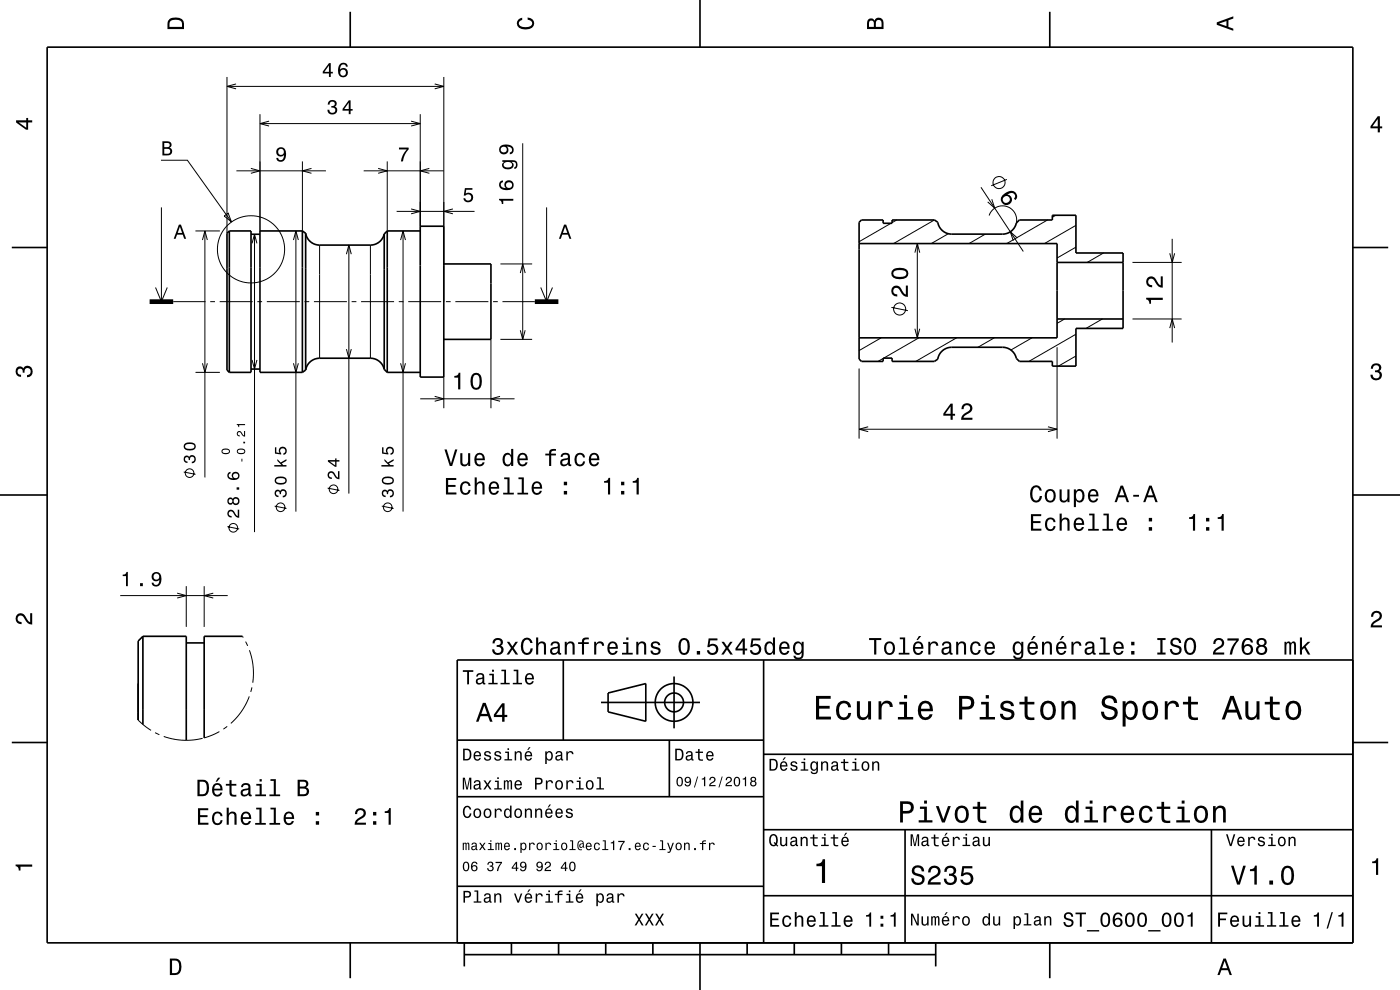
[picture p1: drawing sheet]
<svg xmlns="http://www.w3.org/2000/svg" width="297mm" height="210mm" viewBox="0 0 297 210" stroke-linecap="round" stroke-linejoin="round" font-family="sans-serif">
<g fill="none" stroke="#000" stroke-width=".21">
<path d="M48.2 16.3v33.2M48.2 18.3h45.9M50.1 17.8l-1.9 .5 1.9 .5M92.2 17.8l1.9 .5-1.9 .5M94.1 16.3v47.7M34.1 34h5.7l9.3 13.1M50.2 36.2h19M53.2 35.7l1.9 .5-1.9 .6M55.1 24.2v24.8M55.1 26.2h34.1M57.1 25.7l-2 .5 2 .5M64.2 34.2v14.8"/>
<path d="M66.1 35.7l-1.9 .5 1.9 .6M77.2 36.2h16.9M80.2 35.7l2 .5-2 .6M82.2 34.2v14.8M87.2 25.7l2 .5-2 .5M89.2 24.2v23.8M91.1 35.7l-1.9 .5 1.9 .6M110.9 30.4v41.6M208.1 39.7l9 13.6M213.6 38.1l-3.3 1.3M34.2 44v20M41.5 49h5.2"/>
<path d="M43 50.9l.5-1.9 .5 1.9M43.5 49v52.3M47.6 45.8l.8-.6 .7 1.9zM53.5 51.6l.5-1.9 .5 1.9M54 49.7v63.2M62.3 50.9l.5-1.9 .5 1.9M62.8 49v59.5M67.8 52v24M73.5 53.9l.5-1.9 .5 1.9M74 52v52.7M78.6 52v24M84.2 44.8h16.5"/>
<path d="M85 50.9l.5-1.9 .5 1.9M85.5 49v59.5M87.2 44.3l2 .5-2 .6M96.1 44.3l-2 .5 2 .6M106.2 56h6.7M110.4 57.9l.5-1.9 .5 1.9M116 44v20M189 47.4l-6.8 3.9M190.2 46.7l-.9 .5M194.1 53.6l.5-1.9 .5 1.9M194.6 51.7v20M198.2 46.7l-8.6 5"/>
<path d="M201.2 49.6l-3.6 2.1M209 49.7l-3.4 2M209.8 45.7a3 3 0 0 1 3.7-1.9 3 3 0 0 1 2.1 3.5M210.4 42.3l.6 1.9-1.5-1.4M215.8 50.5l-1.5-1.3 .7 1.9M222.2 46.7l-8.6 5M224 45.7l-.8 .4M228.3 52.4l-4 2.3M228.3 47.8l-6.7 3.9M234.1 53.7l-3.5 2M240.2 55.7h10.5M248.2 53.7l.5 2 .5-2"/>
<path d="M248.7 50.7v22M33 61l1.2 3 1.3-3M36.7 64h6.9M41.5 79h5.2M43 77.1l.5 1.9 .5-1.9M44.6 64h1M46.6 64h7M53.5 76.4l.5 1.9 .5-1.9M54.6 64h1M56.6 64h7M62.3 77.1l.5 1.9 .5-1.9M64.6 64h1"/>
<path d="M66.6 64h7M73.5 74.1l.5 1.9 .5-1.9M74.6 64h1M76.6 64h7M84.6 64h1M85 77.1l.5 1.9 .5-1.9M86.6 64h7M94.1 80v6.6M94.6 64h1M96.6 64h7M104.2 72v14.6M104.6 64h1"/>
<path d="M106.2 72h6.7M106.6 64h6.9M110.4 70.1l.5 1.9 .5-1.9M114.7 61l1.3 3 1.2-3M182.2 78.2v14.8M186.9 71.7l-4.7 2.7M187.3 76l-1 .7M189.1 65.2l3.5 .7M194.1 69.7l.5 2 .5-2M194.9 71.7l-7.4 4.3M202.9 71.7l-8.6 5M210.9 71.7l-3.4 2"/>
<path d="M218.9 71.7l-4.4 2.5M224.3 73.7v19.3M225.9 67.7l-1.6 .9M228.3 75.5l-3.8 2.2M228.3 70.9l-10 5.8M233.9 67.7l-3.5 2M240.2 67.7h10.5M248.2 69.6l.5-1.9 .5 1.9M89.2 84.6h19.9M92.2 84.1l1.9 .5-1.9 .5M106.1 84.1l-1.9 .5 1.9 .5M182.2 91h42.1"/>
<path d="M184.2 90.5l-2 .5 2 .6M222.3 90.5l2 .5-2 .6M39 100.1l2.5 .5M48.2 111.7l2.5 .5M58.3 107.4l2.5 .5M69.5 103.5l2.5 .5M81 107.4l2.5 .5M25.5 126.3h22.8M37.6 125.8l1.9 .5-1.9 .6M39.5 124.3v8.7M43.3 124.3v8.7M45.2 125.8l-1.9 .5 1.9 .6"/>
<path d="M51.4 135l.2 .2M52.1 136.1l.4 .9M52.9 137.9l.6 2 .2 1.4-.1 3.5M29.3 152.7l1.5 1.4 1.2 .8M32.9 155.4l.9 .5M34.7 156.2l2 .6 1.9 .2h2.2l2.2-.4M46.5 155.2l-1.5 .8-1.7 .5M48.2 154.1l-.8 .6M52.9 147.7l-.7 1.6-.9 1.5-2.3 2.6M53.4 145.8l-.2 1"/>
<circle cx="211.9" cy="38.7" r="1.28"/>
<circle cx="53.3" cy="52.9" r="7.1"/>
<circle cx="190.9" cy="65.5" r="1.28"/>
<circle cx="40.2" cy="100.4" r=".91"/>
<circle cx="49.5" cy="112" r=".92"/>
<circle cx="59.5" cy="107.6" r=".92"/>
<circle cx="70.8" cy="103.8" r=".92"/>
<circle cx="82.3" cy="107.6" r=".92"/>
</g>
<g fill="none" stroke="#000" stroke-width=".35">
<path d="M10 10h277v190h-277zM74.3 2.5v7.5M148.5 0v10M222.7 2.5v7.5M2.5 52.5h7.5M48.7 49h4.6v30h-4.6M48.7 49l-.5 .5v29l.5 .5M48.7 49v30M53.3 49.7h1.8M64.2 49h-9.1v30h9.1M64.2 49v30M64.2 49l.6 .5"/>
<path d="M64.8 49.5a3 3 0 0 0 3 2.5h10.8a3 3 0 0 0 2.9-2.4M64.8 49.5v29M81.5 49.6v28.7M82.2 49v30M82.2 49h7M82.2 49l-.7 .6M89.2 48h4.9v32h-4.9zM94.1 56h10.1v16h-10.1M182.2 47.2l.5-.5h4.6v.7h2v-.7h9a2.19 2.19 0 0 1 1 1.4 3 3 0 0 0 2.6 1.6h10.8a3 3 0 0 0 2.9-2.4l.6-.6h7v-1h5.1v8h9.9v16h-9.9v8h-5.1v-1h-7l-.6-.7a3 3 0 0 0-2.9-2.3h-10.8a3 3 0 0 0-3 2.5l-.6 .5h-9v-.7h-2v.7h-4.6l-.5-.5zM182.2 51.7h42.1v20h-42.1M224.3 55.7h13.9M287 52.5h7.5"/>
<path d="M53.3 78.3h1.8M64.8 78.5l-.6 .5M81.5 78.3a3 3 0 0 0-2.9-2.3h-10.8a3 3 0 0 0-3 2.5M81.5 78.3l.7 .7M82.2 79h7M224.3 67.7h13.9M0 105h10M287 105h10M30.3 135h9.2v22M30.3 135v18.7M30.3 135l-1 1v16.7M39.5 136.4h3.8"/>
<path d="M51.4 135h-8.1v21.5M119.5 140v17M162 140v60M287 140h-190v60M2.5 157.5h7.5M97 157h65M127.5 149h21M129 147l8-2v8l-8-2zM142 157v12M143 143.5v11M287 157.5h7.5M97 169h65"/>
<path d="M162 176h125M162 160h125M192 176v24M257 176v24M97 188h65M162 190h125M74.3 200v7.5M98.5 202.5h100M98.5 200v5M108.5 200v2.5M118.5 200v2.5M128.5 200v2.5"/>
<path d="M138.5 200v2.5M148.5 200v10M158.5 200v2.5M168.5 200v2.5M178.5 200v2.5M188.5 200v2.5M198.5 200v5M222.7 200v7.5"/>
<circle cx="143" cy="149" r="2"/>
<circle cx="143" cy="149" r="4"/>
</g>
<path d="M31.7 64h5M113.5 64h5" fill="none" stroke="#000" stroke-width="1" stroke-linecap="butt"/>
<g fill="#000">
<path d="M36 4a2.18 2.18 0 0 0-.5 2.2h3.5v-1.2a1.43 1.43 0 0 0-1.7-1.3zM36.3 4.4a2.15 2.15 0 0 1 2.2 .3l.1 1h-2.6v-1z" fill-rule="evenodd"/>
<path d="M69.8 13.4l-1.3 1.8v.4h1.3v.7h.4v-.7h.4v-.4h-.4v-1.8zM69.8 13.9v1.3h-1zM72.2 13.6a2.06 2.06 0 0 0 .1 2.7 .99 .99 0 0 0 1.3-.3 .99 .99 0 0 0-.1-1.3 .99 .99 0 0 0-1.4 0 .87 .87 0 0 1 .7-1l.4 .1 .2 .3h.4a.96 .96 0 0 0-.6-.8 .96 .96 0 0 0-1 .3zM72.1 15.4a.65 .65 0 0 1 1.3 0 .65 .65 0 0 1-1.3 0z" fill-rule="evenodd"/>
<path d="M109.9 4.2l.9-.4v.4a.7 .7 0 0 0-.7 .5 .7 .7 0 0 0 .3 .8 1.7 1.7 0 0 0 2.5-.5 .9 .9 0 0 0-1-.8v-.5a1.24 1.24 0 0 1 1.4 1.1 1.24 1.24 0 0 1-1 1.4 2.22 2.22 0 0 1-2.5-.7l-.2-.5z" fill-rule="evenodd"/>
<path d="M184.2 4.2l-.3 .7v1.3h3.5v-1.3a.98 .98 0 0 0-.7-1.1 .98 .98 0 0 0-1.2 .6 .84 .84 0 0 0-1.3-.2zM184.5 4.5a.54 .54 0 0 1 .6-.1 .54 .54 0 0 1 .3 .6v.7h-1zM185.9 4.4a.62 .62 0 0 1 .8-.1 .62 .62 0 0 1 .3 .6v.8h-1.2z" fill-rule="evenodd"/>
<path d="M258.1 4.7v.6l3.5 1.2v-.4l-1-.4v-1.4l1-.4v-.4zM258.6 5l1.6-.5v1z" fill-rule="evenodd"/>
<path d="M3.4 25.5v.5l2.1 1.5h.5v-1.5h.8v-.5h-.8v-.5h-.4v.5zM4 26h1.6v1.1z" fill-rule="evenodd"/>
<path d="M34.5 30v3h1.1a.84 .84 0 0 0 .9-.7 .84 .84 0 0 0-.5-1 .73 .73 0 0 0 .4-.8 .73 .73 0 0 0-.9-.5zM34.9 30.3h.6a.45 .45 0 0 1 .5 .5 .45 .45 0 0 1-.6 .4h-.5zM34.9 31.6h.6a.52 .52 0 0 1 .6 .5 .52 .52 0 0 1-.6 .5h-.6z" fill-rule="evenodd"/>
<path d="M58.9 31.5a.98 .98 0 0 0-.1 1.4 .98 .98 0 0 0 1.5 0 .88 .88 0 0 1-.7 1.1 .47 .47 0 0 1-.6-.5h-.4a1.05 1.05 0 0 0 1.3 .8 1.05 1.05 0 0 0 .8-1.3 1.21 1.21 0 0 0-.3-1.5 1.21 1.21 0 0 0-1.5 0zM59 32.2a.65 .65 0 0 1 1.3 0 .65 .65 0 0 1-1.3 0z" fill-rule="evenodd"/>
<path d="M69.8 21.5l-.3 .7h.4a.53 .53 0 0 1 .3-.7 .53 .53 0 0 1 .7 .3 .53 .53 0 0 1-.2 .7h-.4v.3a.62 .62 0 0 1 .8 .4 .62 .62 0 0 1-.4 .8 .62 .62 0 0 1-.8-.4v-.3h-.4a1.01 1.01 0 0 0 1.3 1 1.01 1.01 0 0 0 .5-1.6l-.2-.1a.83 .83 0 0 0 .2-1.2 .83 .83 0 0 0-1.2-.1zM74 21.3l-1.3 1.8v.4h1.3v.7h.4v-.7h.4v-.4h-.4v-1.8zM74 21.8v1.3h-1z" fill-rule="evenodd"/>
<path d="M84.6 31.3h2.1v.4a4.5 4.5 0 0 0-1.2 2.5h-.4a4.4 4.4 0 0 1 1.2-2.5h-1.7z" fill-rule="evenodd"/>
<path d="M106.6 34v.3h.3l-.3 .3a.93 .93 0 0 0 .1 1.1 .93 .93 0 0 0 1 .2 .93 .93 0 0 0 1-.2 .93 .93 0 0 0 .2-1.1l-.4-.3a.63 .63 0 0 1 .9 .3 .63 .63 0 0 1-.3 .9v.3a.94 .94 0 0 0 .7-1 .94 .94 0 0 0-1-.8zM107.1 34.5l.2-.1a.95 .95 0 0 1 1.3 .6 .99 .99 0 0 1-.9 .5 .99 .99 0 0 1-.9-.5zM106.2 30.9a1 1 0 0 0-.2 1.5 1 1 0 0 0 1.4 .1 1 1 0 0 0 .1-1.4 .88 .88 0 0 1 1.1 .7 .48 .48 0 0 1-.4 .5v.4a1.06 1.06 0 0 0 .7-1.2 1.06 1.06 0 0 0-1.2-.8h-1zM106.2 31.7a.65 .65 0 0 1 1.3 0 .65 .65 0 0 1-1.3 0z" fill-rule="evenodd"/>
<path d="M292.3 24.7l-1.6 2.1v.4h1.6v.9h.4v-.9h.5v-.4h-.5v-2.1zM292.3 25.2v1.6h-1.1z" fill-rule="evenodd"/>
<path d="M37.9 47.6l-1 3.1h.3l.4-.9h1.2l.3 .9h.4l-1.1-3.1zM38.2 48.1l.4 1.3h-.9z" fill-rule="evenodd"/>
<path d="M98.6 39.9h1.6v.4h-1.3l-.1 .8a1.04 1.04 0 0 1 1.5 .4 1.04 1.04 0 0 1-.7 1.5 1.04 1.04 0 0 1-1.3-.9h.4a.68 .68 0 0 0 1 .3 .68 .68 0 0 0 .1-1.1 .68 .68 0 0 0-1.1 .2h-.3z" fill-rule="evenodd"/>
<path d="M105.9 42.2v.3a.66 .66 0 0 1 .6 .8h.3v-.7h2.1v-.4zM106.1 38.5a1.14 1.14 0 0 0-.1 1.3 1.14 1.14 0 0 0 1.2 .5 1.21 1.21 0 0 0 1.5-.3 1.21 1.21 0 0 0 0-1.5 .99 .99 0 0 0-1.4 0 .99 .99 0 0 0 0 1.4 .88 .88 0 0 1-1.1-.7l.1-.4 .4-.1v-.4zM107.4 39.3a.64 .64 0 0 1 1.2 0 .64 .64 0 0 1-1.2 0z" fill-rule="evenodd"/>
<path d="M119.7 47.6l-1.1 3.1h.4l.3-.9h1.2l.3 .9h.4l-1.1-3.1zM119.9 48.1l.5 1.3h-1z" fill-rule="evenodd"/>
<path d="M212.6 41.5a1.19 1.19 0 0 0 0 1.7 1.19 1.19 0 0 0 1.7-.1 1.19 1.19 0 0 0-.1-1.7l-.5-.1a1.02 1.02 0 0 1 1.5-.1 .58 .58 0 0 1-.1 .9l.3 .4a1.18 1.18 0 0 0 .1-1.6 1.18 1.18 0 0 0-1.5-.3zM212.7 42.3a.75 .75 0 0 1 1.5 0 .75 .75 0 0 1-1.5 0z" fill-rule="evenodd"/>
<path d="M189.4 60.9a1.2 1.2 0 0 0-.2 1.3 1.2 1.2 0 0 0 1.1 .7v-.5a.7 .7 0 0 1-.8-.5 .7 .7 0 0 1 .5-.8 .7 .7 0 0 1 .9 .5 1.8 1.8 0 0 0 1.7 1.4v-2.4h-.4v1.9a2.2 2.2 0 0 1-1.2-1.5 1.11 1.11 0 0 0-1.6-.1zM189.5 57.1a1.13 1.13 0 0 0-.4 1.2 1.13 1.13 0 0 0 1 .9 2.28 2.28 0 0 0 2.5-.7 1.14 1.14 0 0 0-.9-1.6 2.85 2.85 0 0 0-2.2 .2zM189.6 57.7a2.38 2.38 0 0 1 2.6 0v.6a2.37 2.37 0 0 1-2.6 0z" fill-rule="evenodd"/>
<path d="M243.1 63.2v.3a.77 .77 0 0 1 .7 .9h.4v-.8h2.5v-.4zM243.4 58.9a1.2 1.2 0 0 0-.2 1.4 1.2 1.2 0 0 0 1.2 .6v-.4a.71 .71 0 0 1-.8-.5 .71 .71 0 0 1 .5-.9 .71 .71 0 0 1 .8 .5 1.8 1.8 0 0 0 1.8 1.4v-2.4h-.5v1.9a2.23 2.23 0 0 1-1.1-1.5 1.11 1.11 0 0 0-1.7-.1z" fill-rule="evenodd"/>
<path d="M291.1 77.4a1.08 1.08 0 0 1 1.4-.2 1.08 1.08 0 0 1 .4 1.2l-.3 .3a1.06 1.06 0 0 1 .5 1.3 1.06 1.06 0 0 1-1.2 .7 1.1 1.1 0 0 1-1.2-1.2h.5a.71 .71 0 0 0 1 .8 .71 .71 0 0 0 .1-1.3h-.6v-.4a.61 .61 0 0 0 .8-.3 .61 .61 0 0 0-.2-.8 .61 .61 0 0 0-.9 .2l-.1 .5h-.5z" fill-rule="evenodd"/>
<path d="M3.6 78a.86 .86 0 0 1 1.4 .2 1.06 1.06 0 0 1 1.2-.6 1.06 1.06 0 0 1 .7 1.2 1.1 1.1 0 0 1-1.2 1.2v-.4a.71 .71 0 0 0 .8-1 .71 .71 0 0 0-1.3-.1v.6h-.4a.61 .61 0 0 0-.3-.8 .61 .61 0 0 0-.8 .2 .61 .61 0 0 0 .2 .8l.6 .2v.4a1.15 1.15 0 0 1-1.2-.6 1.15 1.15 0 0 1 .3-1.3z" fill-rule="evenodd"/>
<path d="M39.1 96.8a.83 .83 0 0 0-.1 .9 .83 .83 0 0 0 .8 .5v-.3a.44 .44 0 0 1-.6-.2 .44 .44 0 0 1 .2-.6 .44 .44 0 0 1 .6 .1v.4h.3a.53 .53 0 0 1 .5-.7 .53 .53 0 0 1 .5 .6 .53 .53 0 0 1-.6 .4v.4a.84 .84 0 0 0 .8-1.1 .84 .84 0 0 0-1.3-.4l-.1 .1a.61 .61 0 0 0-1-.1zM39.3 94.1a.81 .81 0 0 0-.3 .8 .81 .81 0 0 0 .7 .6 1.36 1.36 0 0 0 1.8-.8 1.45 1.45 0 0 0-2.2-.6zM39.3 94.5a1.71 1.71 0 0 1 1.9 0v.4a1.69 1.69 0 0 1-1.9 0z" fill-rule="evenodd"/>
<path d="M47.2 95.3a.57 .57 0 0 0-.2 .6 .57 .57 0 0 0 .5 .4 .95 .95 0 0 0 1.3-.6 1.02 1.02 0 0 0-1.6-.4zM47.2 95.6l.4-.2 .8 .1a.32 .32 0 0 1 0 .5h-1z" fill-rule="evenodd"/>
<path d="M51.2 97.3v.6h.2v-.6zM50.5 95.3a.57 .57 0 0 0-.3 .6 .57 .57 0 0 0 .5 .4 .95 .95 0 0 0 1.3-.6 1.01 1.01 0 0 0-1.5-.4zM50.5 95.6l.3-.2 .9 .1a.32 .32 0 0 1 0 .5h-1.1zM51.6 93.7v.3h.4v-.3zM50.4 91.6l-.1 .2a.58 .58 0 0 0 .6 .8v-.2a.35 .35 0 0 1-.5-.3 .35 .35 0 0 1 .3-.4 .35 .35 0 0 1 .4 .2l.4 .6 .5 .1v-1.2h-.2v1l-.1-.1a1.06 1.06 0 0 0-1.2-.8zM50.2 90l.4 .6h.1v-.4h1.3v-.2z" fill-rule="evenodd"/>
<path d="M58.8 97.4v.4l.9 .9h-1.5v.3h2.6v-.3h-.7l-.3-.4 1-.5v-.4l-1.2 .7zM58.3 94.9v1.3l1.4 .2v-.3a.57 .57 0 0 1-.2-.9 .57 .57 0 0 1 .9 .1 .57 .57 0 0 1-.3 .9v.3a.86 .86 0 0 0 .8-1.1 .86 .86 0 0 0-1.2-.6 .86 .86 0 0 0-.4 1.3l-.7-.1v-1.1z" fill-rule="evenodd"/>
<path d="M81.6 97.4v.4l.8 .9h-1.5v.3h2.6v-.3h-.7l-.3-.4 1-.5v-.4l-1.2 .7zM81.1 94.9v1.3l1.3 .2v-.3a.57 .57 0 0 1-.2-.9 .57 .57 0 0 1 .9 .1 .57 .57 0 0 1-.3 .9v.3a.86 .86 0 0 0 .8-1.1 .86 .86 0 0 0-1.2-.6 .86 .86 0 0 0-.4 1.3l-.6-.1v-1.1z" fill-rule="evenodd"/>
<path d="M94.3 95.3l1.1 3.5h.5l1.1-3.5h-.5l-.8 3-.9-3zM97.6 96.1v1.8a.89 .89 0 0 0 .7 1 .89 .89 0 0 0 1-.5v.4h.4v-2.7h-.4v1.6a.64 .64 0 0 1-.4 .8 .64 .64 0 0 1-.8-.3v-2.1zM100.9 96.4a1.54 1.54 0 0 0 .8 2.5 1.05 1.05 0 0 0 1.1-.8h-.4l-.2 .3-.4 .1a.75 .75 0 0 1-.7-.9h1.8a1.16 1.16 0 0 0-.5-1.3 1.16 1.16 0 0 0-1.5 .1zM101.3 96.6a.66 .66 0 0 1 .8-.1 .66 .66 0 0 1 .3 .7h-1.3zM106.9 96.4a1.57 1.57 0 0 0 .8 2.5l.4-.1 .3-.4v.4h.5v-3.6h-.5v1.4a.89 .89 0 0 0-1.5-.2zM107.2 96.7a.62 .62 0 0 1 .7-.2 .62 .62 0 0 1 .5 .5 1.11 1.11 0 0 1-.7 1.5 1.19 1.19 0 0 1-.5-1.8zM110 96.4a1.54 1.54 0 0 0 .8 2.5 1.06 1.06 0 0 0 1.1-.8h-.4l-.2 .3-.4 .1a.75 .75 0 0 1-.7-.9h1.8a1.16 1.16 0 0 0-.5-1.3 1.16 1.16 0 0 0-1.5 .1zM110.4 96.6a.66 .66 0 0 1 .8-.1 .66 .66 0 0 1 .3 .7h-1.3zM115.7 96.2v.4h.8v2.2h.4v-2.2h1v-.4h-1l.1-.3 .3-.3h.6v-.3a1.04 1.04 0 0 0-1.4 .7v.2zM119.2 96.3l-.3 .6h.4a.55 .55 0 0 1 .7-.5 .55 .55 0 0 1 .4 .8h-.2a1.14 1.14 0 0 0-1.4 .9 .73 .73 0 0 0 .8 .8l.5-.1 .4-.3 .1 .3 .6 .1v-.4h-.3v-1.6a1.02 1.02 0 0 0-.7-.9 1.02 1.02 0 0 0-1 .3zM119.4 97.8l1.1-.3a.77 .77 0 0 1-.2 .8 .77 .77 0 0 1-.9 .1l-.1-.3zM122.2 96.4a1.52 1.52 0 0 0 .8 2.5 1.05 1.05 0 0 0 1.1-1h-.4a.67 .67 0 0 1-.6 .6 .67 .67 0 0 1-.7-.6 1.12 1.12 0 0 1 .6-1.5 .6 .6 0 0 1 .7 .6h.4a1.09 1.09 0 0 0-.7-.9 1.09 1.09 0 0 0-1.2 .3zM125.2 96.4a1.54 1.54 0 0 0 .8 2.5 1.06 1.06 0 0 0 1.1-.8h-.4l-.3 .3-.3 .1a.75 .75 0 0 1-.7-.9h1.7a1.16 1.16 0 0 0-.4-1.3 1.16 1.16 0 0 0-1.5 .1zM125.6 96.6a.66 .66 0 0 1 .8-.1 .66 .66 0 0 1 .3 .7h-1.3z" fill-rule="evenodd"/>
<path d="M96.4 79.7v.4h.8v2.5h.5v-3.5h-.4a.77 .77 0 0 1-.9 .6zM100.1 79.5a2.68 2.68 0 0 0 .4 3.1 1.14 1.14 0 0 0 1.6-.9 2.3 2.3 0 0 0-.6-2.5l-.5-.1-.5 .1zM100.7 79.6h.7a2.38 2.38 0 0 1 0 2.6h-.7a2.38 2.38 0 0 1 0-2.6z" fill-rule="evenodd"/>
<path d="M201.7 85.6l-1.6 2.1v.5h1.6v.8h.4v-.8h.5v-.4h-.5v-2.2zM201.7 86.2v1.6h-1.2zM204.3 85.8l-.3 1h.4a.71 .71 0 0 1 .5-.9 .71 .71 0 0 1 .9 .6 .71 .71 0 0 1-.5 .8 1.8 1.8 0 0 0-1.4 1.7h2.4v-.4h-1.9a2.2 2.2 0 0 1 1.5-1.1 1.13 1.13 0 0 0 .1-1.7 1.13 1.13 0 0 0-1.7 0z" fill-rule="evenodd"/>
<path d="M48.4 108.3a.86 .86 0 0 0-.1 1 .86 .86 0 0 0 .8 .5v-.3a.5 .5 0 0 1-.6-.4 .5 .5 0 0 1 .4-.6 .5 .5 0 0 1 .6 .3l.1 .2a1.17 1.17 0 0 0 1.1 .8v-1.7h-.3v1.4l-.3-.2-.5-.9a.79 .79 0 0 0-1.2-.1zM48.4 105.7a.71 .71 0 0 0-.1 1.1 .71 .71 0 0 0 1.1-.1 .78 .78 0 0 0 1.2 .2 .78 .78 0 0 0 0-1.2 .78 .78 0 0 0-1.2 .1l-.4-.3zM49.5 106.3a.55 .55 0 0 1 1.1 0 .55 .55 0 0 1-1.1 0zM48.5 106.3a.42 .42 0 0 1 .8 0 .42 .42 0 0 1-.8 0zM50.2 103.4v.5h.5v-.5zM48.4 100.3a1.03 1.03 0 0 0 .1 1.2 1.03 1.03 0 0 0 1.1 .3 .9 .9 0 0 0 1.2-.7 .9 .9 0 0 0-.8-1 .79 .79 0 0 0-.8 .5 .79 .79 0 0 0 .2 .9 .74 .74 0 0 1-.9-.6l.1-.3 .3-.2v-.3zM49.5 101a.53 .53 0 0 1 1 0 .53 .53 0 0 1-1 0z" fill-rule="evenodd"/>
<path d="M58.4 104.1a.84 .84 0 0 0-.1 .9 .84 .84 0 0 0 .8 .5v-.4a.44 .44 0 0 1-.6-.2 .44 .44 0 0 1 .2-.6 .44 .44 0 0 1 .6 .2v.3h.3a.53 .53 0 0 1 .5-.7 .53 .53 0 0 1 .5 .6 .53 .53 0 0 1-.6 .5v.3a.84 .84 0 0 0 .8-1.1 .84 .84 0 0 0-1.3-.4l-.1 .2a.61 .61 0 0 0-1-.1zM58.6 101.3a.81 .81 0 0 0-.3 .9 .81 .81 0 0 0 .7 .5 1.36 1.36 0 0 0 1.8-.8 1.45 1.45 0 0 0-2.2-.6zM58.6 101.7a1.71 1.71 0 0 1 1.9 0v.5a1.69 1.69 0 0 1-1.9 0z" fill-rule="evenodd"/>
<path d="M69.7 100.2a.85 .85 0 0 0-.1 .9 .85 .85 0 0 0 .8 .5v-.3a.5 .5 0 0 1-.6-.4 .5 .5 0 0 1 .4-.6 .5 .5 0 0 1 .6 .4l.1 .2a1.18 1.18 0 0 0 1.1 .8v-1.8h-.3v1.4l-.3-.2-.5-.9a.79 .79 0 0 0-1.2 0zM69.6 97.6v.3l1.5 1.1h.3v-1.1h.6v-.3h-.6v-.4h-.3v.4zM70 97.9h1.1v.8z" fill-rule="evenodd"/>
<path d="M81.2 104.1a.83 .83 0 0 0-.2 .9 .83 .83 0 0 0 .8 .5v-.4a.44 .44 0 0 1-.5-.2 .44 .44 0 0 1 .2-.6 .44 .44 0 0 1 .5 .2l.1 .3h.2a.52 .52 0 0 1 .4-.6 .52 .52 0 0 1 .6 .3 .52 .52 0 0 1-.3 .6l-.3 .1v.3a.84 .84 0 0 0 .9-1.1 .84 .84 0 0 0-1.3-.4l-.1 .2a.61 .61 0 0 0-1-.1zM81.3 101.3a.81 .81 0 0 0-.3 .9 .81 .81 0 0 0 .7 .5 1.36 1.36 0 0 0 1.9-.8 1.45 1.45 0 0 0-2.3-.6zM81.3 101.7a1.71 1.71 0 0 1 1.9 0v.5a1.69 1.69 0 0 1-1.9 0z" fill-rule="evenodd"/>
<path d="M94.6 101.4v3.5h2.2v-.4h-1.7v-1.2h1.5v-.4h-1.5v-1.1h1.7v-.4zM97.9 102.5a1.52 1.52 0 0 0 .8 2.5 1.05 1.05 0 0 0 1.1-1.1h-.4a.67 .67 0 0 1-.6 .7 .67 .67 0 0 1-.7-.6 1.12 1.12 0 0 1 .6-1.5 .6 .6 0 0 1 .7 .6h.4a1.09 1.09 0 0 0-.7-1 1.09 1.09 0 0 0-1.2 .4zM100.7 101.3v3.6h.4v-1.6a.63 .63 0 0 1 .4-.7 .63 .63 0 0 1 .8 .3l.1 2h.4v-1.8a.88 .88 0 0 0-.6-1 .88 .88 0 0 0-1.1 .5v-1.3zM104 102.5a1.54 1.54 0 0 0 .8 2.5 1.06 1.06 0 0 0 1.1-.9h-.5l-.2 .4-.4 .1a.75 .75 0 0 1-.7-.9h1.8a1.17 1.17 0 0 0-.5-1.4 1.17 1.17 0 0 0-1.4 .2zM104.3 102.7a.66 .66 0 0 1 .8-.1 .66 .66 0 0 1 .3 .7h-1.3zM107 101.3v.3h.7v2.9h-1v.4h2.3v-.4h-.9v-3.2zM110 101.3v.3h.7v2.9h-.9v.4h2.2v-.4h-.9v-3.2zM113.1 102.5a1.54 1.54 0 0 0 .8 2.5 1.06 1.06 0 0 0 1.1-.9h-.5l-.2 .4-.4 .1a.76 .76 0 0 1-.7-.9h1.8a1.17 1.17 0 0 0-.5-1.4 1.17 1.17 0 0 0-1.4 .2zM113.4 102.7a.66 .66 0 0 1 .8-.1 .66 .66 0 0 1 .3 .7h-1.3zM119.6 104.1v.8h.7v-.8zM119.6 102.2v.7h.7v-.7z" fill-rule="evenodd"/>
<path d="M128.2 102v.4h.8v2.5h.4v-3.5h-.3a.77 .77 0 0 1-.9 .6zM131.8 104.1v.8h.7v-.8zM131.8 102.2v.7h.7v-.7zM134.2 102v.4h.8v2.5h.5v-3.5h-.3a.77 .77 0 0 1-1 .6z" fill-rule="evenodd"/>
<path d="M218.7 109.1v3.5h2.2v-.5h-1.7v-1.1h1.5v-.5h-1.5v-1h1.7v-.4zM222 110.1a1.53 1.53 0 0 0 .8 2.6 1.07 1.07 0 0 0 1.1-1.1h-.4a.67 .67 0 0 1-.6 .7 .67 .67 0 0 1-.7-.6 1.11 1.11 0 0 1 .6-1.5 .6 .6 0 0 1 .7 .6h.4a1.09 1.09 0 0 0-.7-1 1.09 1.09 0 0 0-1.2 .3zM224.8 108.9v3.7h.4v-1.6a.64 .64 0 0 1 .4-.8 .64 .64 0 0 1 .8 .4l.1 2h.4v-1.8a.88 .88 0 0 0-.6-1 .88 .88 0 0 0-1.1 .5v-1.4zM228.1 110.1a1.54 1.54 0 0 0 .8 2.6 1.06 1.06 0 0 0 1.1-.9h-.5l-.2 .3-.4 .2a.76 .76 0 0 1-.7-1h1.8a1.16 1.16 0 0 0-.5-1.3 1.16 1.16 0 0 0-1.4 .1zM228.4 110.4a.66 .66 0 0 1 .8-.2 .66 .66 0 0 1 .3 .8h-1.3zM231.1 108.9v.4h.7v2.9h-1v.4h2.3v-.4h-.9v-3.3zM234.1 108.9v.4h.7v2.9h-.9v.4h2.2v-.4h-.9v-3.3zM237.2 110.1a1.54 1.54 0 0 0 .8 2.6 1.05 1.05 0 0 0 1.1-.9h-.5l-.2 .3-.4 .2a.76 .76 0 0 1-.7-1h1.8a1.16 1.16 0 0 0-.5-1.3 1.16 1.16 0 0 0-1.4 .1zM237.5 110.4a.66 .66 0 0 1 .8-.2 .66 .66 0 0 1 .3 .8h-1.3zM243.7 111.8v.8h.7v-.8zM243.7 109.9v.7h.7v-.7z" fill-rule="evenodd"/>
<path d="M218.9 103.4a2.52 2.52 0 0 0 .4 3.1 1.27 1.27 0 0 0 1.8-1.3h-.5a.82 .82 0 0 1-1.1 .9 2.08 2.08 0 0 1 0-2.7 .72 .72 0 0 1 1 .7h.5a1.19 1.19 0 0 0-.8-1.1 1.19 1.19 0 0 0-1.3 .4zM221.9 104.1a1.53 1.53 0 0 0 .9 2.5 1.48 1.48 0 0 0 1.2-1.4 1.48 1.48 0 0 0-1.2-1.5l-.5 .1zM222.3 104.4a.67 .67 0 0 1 .7-.3 .67 .67 0 0 1 .5 .6 1.11 1.11 0 0 1-.7 1.5 1.17 1.17 0 0 1-.5-1.8zM224.8 103.8v1.8a.89 .89 0 0 0 .6 1 .89 .89 0 0 0 1.1-.5v.4h.4v-2.7h-.5v1.6a.65 .65 0 0 1-.3 .7 .65 .65 0 0 1-.9-.3v-2zM227.8 103.8v3.8h.5v-1.5a.93 .93 0 0 0 .9 .5 .93 .93 0 0 0 .8-.8 1.5 1.5 0 0 0-1-2.1l-.4 .1-.3 .4v-.4zM228.4 104.4a.63 .63 0 0 1 .7-.3 .63 .63 0 0 1 .5 .6 1.13 1.13 0 0 1-.6 1.5 1.18 1.18 0 0 1-.6-1.8zM231.1 104.1a1.54 1.54 0 0 0 .8 2.5 1.05 1.05 0 0 0 1.1-.9h-.5l-.2 .4-.3 .1a.76 .76 0 0 1-.7-.9h1.7a1.16 1.16 0 0 0-.5-1.4 1.16 1.16 0 0 0-1.4 .2zM231.4 104.3a.66 .66 0 0 1 .8-.1 .66 .66 0 0 1 .4 .7h-1.3zM237.7 103l-1.3 3.5h.5l.4-1h1.4l.3 1h.5l-1.3-3.5zM238 103.5l.5 1.6h-1.1zM240.4 105v.4h1.2v-.4zM243.8 103l-1.3 3.5h.5l.4-1h1.4l.3 1h.5l-1.3-3.5zM244.1 103.5l.5 1.6h-1.1z" fill-rule="evenodd"/>
<path d="M252.3 109.7v.4h.8v2.5h.4v-3.6h-.3a.77 .77 0 0 1-.9 .7zM255.9 111.8v.8h.6v-.8zM255.9 109.9v.7h.6v-.7zM258.3 109.7v.4h.8v2.5h.5v-3.6h-.3a.77 .77 0 0 1-1 .7z" fill-rule="evenodd"/>
<path d="M3.6 130.4a1.22 1.22 0 0 1 2 .7l.4 .6 .4 .3v-1.9h.4v2.4a1.8 1.8 0 0 1-1.7-1.4 .71 .71 0 0 0-.9-.5 .71 .71 0 0 0-.5 .8 .71 .71 0 0 0 .9 .5v.5a1.18 1.18 0 0 1-1.2-.7 1.18 1.18 0 0 1 .2-1.3z" fill-rule="evenodd"/>
<path d="M26 121.9v.3h.7v2.1h.4v-3h-.3a.66 .66 0 0 1-.8 .6zM29.7 123.7v.6h.6v-.6zM32.4 121.6a.98 .98 0 0 0 0 1.4 .98 .98 0 0 0 1.4 0 .88 .88 0 0 1-.7 1.1 .48 .48 0 0 1-.5-.5h-.4a1.06 1.06 0 0 0 1.2 .8 1.06 1.06 0 0 0 .8-1.3 1.21 1.21 0 0 0-.3-1.5 1.21 1.21 0 0 0-1.5 0zM32.6 122.3a.64 .64 0 0 1 1.2 0 .64 .64 0 0 1-1.2 0z" fill-rule="evenodd"/>
<path d="M104.8 135.6l-.3 .9h.4a.62 .62 0 0 1 .4-.8 .62 .62 0 0 1 .8 .3 .62 .62 0 0 1-.3 .8h-.4v.4a.72 .72 0 0 1 .9 .5 .72 .72 0 0 1-.5 .9 .72 .72 0 0 1-.9-.5v-.4h-.5a1.18 1.18 0 0 0 1.5 1.2 1.18 1.18 0 0 0 .6-1.8l-.2-.1a.9 .9 0 0 0 .3-1.1 .9 .9 0 0 0-1-.6zM107.5 136.1l.9 1.4-.9 1.3h.5l.7-1 .7 1h.5l-.9-1.4 .9-1.3h-.5l-.7 1-.7-1zM110.8 135.7a2.52 2.52 0 0 0 .5 3.1 1.27 1.27 0 0 0 1.7-1.3h-.4a.82 .82 0 0 1-1.1 .9 2.08 2.08 0 0 1 0-2.6 .72 .72 0 0 1 1 .6h.5a1.19 1.19 0 0 0-.8-1.1 1.19 1.19 0 0 0-1.4 .4zM113.7 135.2v3.6h.5v-1.5a.63 .63 0 0 1 .4-.8 .63 .63 0 0 1 .8 .4v1.9h.4v-1.7a.88 .88 0 0 0-.6-1 .88 .88 0 0 0-1 .4v-1.3zM117.1 136.3l-.3 .6h.4a.55 .55 0 0 1 .7-.5 .55 .55 0 0 1 .3 .8h-.2a.98 .98 0 0 0-1.1 .3 .98 .98 0 0 0 0 1.2 1.06 1.06 0 0 0 1.5-.2l.1 .3 .5 .1v-.4h-.2v-1.6a1.02 1.02 0 0 0-1.7-.6zM117.2 137.8l1.1-.3a.77 .77 0 0 1-.2 .8 .77 .77 0 0 1-.9 .1l-.1-.3zM119.8 136.1v2.7h.4v-1.5a.64 .64 0 0 1 .4-.8 .64 .64 0 0 1 .8 .4l.1 1.9h.4v-1.7a.89 .89 0 0 0-.6-1 .89 .89 0 0 0-1.1 .4v-.4zM122.6 136.2v.4h.9v2.2h.4v-2.2h1v-.4h-1a.5 .5 0 0 1 .6-.6h.4v-.4a1.04 1.04 0 0 0-1.4 .8v.2zM126 136.1v2.7h.5v-1.5a.66 .66 0 0 1 .3-.8 .66 .66 0 0 1 .9 .2v.3h.5a.89 .89 0 0 0-.7-.9 .89 .89 0 0 0-1.1 .5v-.5zM129.1 136.4a1.54 1.54 0 0 0 .8 2.5 1.06 1.06 0 0 0 1.1-.8h-.4l-.2 .3-.4 .1a.76 .76 0 0 1-.7-.9h1.8a1.16 1.16 0 0 0-.5-1.3 1.16 1.16 0 0 0-1.5 .1zM129.5 136.6a.66 .66 0 0 1 .8-.1 .66 .66 0 0 1 .3 .7h-1.3zM132.2 136.2v.4h.7v1.9h-.9v.3h2.2v-.3h-.9v-2.3zM132.9 135.2v.5h.4v-.5zM135 136.1v2.7h.4v-1.5a.64 .64 0 0 1 .4-.8 .64 .64 0 0 1 .8 .4v1.9h.5v-1.7a.89 .89 0 0 0-.6-1 .89 .89 0 0 0-1.1 .4v-.4zM138.3 136.3a.75 .75 0 0 0-.2 .8 .75 .75 0 0 0 .7 .5l.9 .3a.63 .63 0 0 1-.6 .7 .63 .63 0 0 1-.7-.6h-.4a1.07 1.07 0 0 0 1.2 .9 1.07 1.07 0 0 0 .9-1.2l-.4-.3-1.1-.3a.53 .53 0 0 1 .4-.7 .53 .53 0 0 1 .6 .5h.5a1.03 1.03 0 0 0-.7-.9 1.03 1.03 0 0 0-1.1 .3zM144.2 135.8a2.68 2.68 0 0 0 .4 3 1.14 1.14 0 0 0 1.7-.9 2.31 2.31 0 0 0-.6-2.5l-.6-.1-.5 .1zM144.8 135.8h.7a2.38 2.38 0 0 1 0 2.6h-.7a2.38 2.38 0 0 1 0-2.6zM147.8 138.1v.7h.7v-.7zM150.3 135.4l-.2 1.9h.4a.79 .79 0 0 1 1.1-.2 .79 .79 0 0 1 .1 1.2 .79 .79 0 0 1-1.2-.1l-.1-.3h-.4a1.21 1.21 0 0 0 1.5 1.1 1.21 1.21 0 0 0 .8-1.7 1.21 1.21 0 0 0-1.8-.5l.2-1h1.5v-.4zM153.1 136.1l.9 1.4-1 1.3h.5l.7-1 .7 1h.6l-1-1.4 .9-1.3h-.5l-.7 1-.6-1zM157.6 135.4l-1.6 2.1v.5h1.6v.8h.4v-.8h.5v-.4h-.5v-2.2zM157.6 136v1.6h-1.2zM159.4 135.4l-.2 1.9h.4a.79 .79 0 0 1 1.1-.2 .79 .79 0 0 1 .1 1.2 .79 .79 0 0 1-1.2-.1l-.1-.3h-.4a1.21 1.21 0 0 0 1.5 1.1 1.21 1.21 0 0 0 .8-1.7 1.21 1.21 0 0 0-1.8-.5l.2-1h1.5v-.4zM162.4 136.4a1.57 1.57 0 0 0 .8 2.5l.4-.1 .4-.4v.4h.4v-3.6h-.4v1.3a.89 .89 0 0 0-1.6-.1zM162.8 136.7a.62 .62 0 0 1 .7-.2 .62 .62 0 0 1 .4 .5 1.12 1.12 0 0 1-.6 1.5 1.19 1.19 0 0 1-.5-1.8zM165.6 136.4a1.54 1.54 0 0 0 .8 2.5 1.06 1.06 0 0 0 1.1-.8h-.5l-.2 .3-.4 .1a.76 .76 0 0 1-.7-.9h1.8a1.16 1.16 0 0 0-.5-1.3 1.16 1.16 0 0 0-1.4 .1zM165.9 136.6a.66 .66 0 0 1 .8-.1 .66 .66 0 0 1 .4 .7h-1.4zM168.5 136.4a1.57 1.57 0 0 0 .8 2.5l.4-.1 .4-.4a.73 .73 0 0 1-.3 1 .73 .73 0 0 1-1-.3h-.5a1.1 1.1 0 0 0 1.3 .8 1.1 1.1 0 0 0 .9-1.2v-2.6h-.4v.5l-.4-.4a.9 .9 0 0 0-1.2 .2zM168.9 136.7a.63 .63 0 0 1 .6-.2 .63 .63 0 0 1 .5 .5 1.11 1.11 0 0 1-.6 1.5 1.2 1.2 0 0 1-.5-1.8z" fill-rule="evenodd"/>
<path d="M184.4 135.3v.5h1v3h.5v-3h1.1v-.5zM187.8 136.4a1.53 1.53 0 0 0 .9 2.5 1.48 1.48 0 0 0 1.2-1.4 1.48 1.48 0 0 0-1.2-1.5l-.5 .1zM188.2 136.7a.67 .67 0 0 1 .7-.2 .67 .67 0 0 1 .5 .5 1.11 1.11 0 0 1-.7 1.5 1.17 1.17 0 0 1-.5-1.8zM190.9 135.2v.4h.7v2.9h-.9v.3h2.2v-.3h-.9v-3.3zM194.9 134.9l-.5 .9h.3l.7-.9zM194 136.4a1.54 1.54 0 0 0 .8 2.5 1.06 1.06 0 0 0 1.1-.8h-.5l-.2 .3-.4 .1a.76 .76 0 0 1-.7-.9h1.8a1.16 1.16 0 0 0-.5-1.3 1.16 1.16 0 0 0-1.4 .1zM194.3 136.6a.66 .66 0 0 1 .8-.1 .66 .66 0 0 1 .3 .7h-1.3zM196.9 136.1v2.7h.5v-1.5a.66 .66 0 0 1 .3-.8 .66 .66 0 0 1 .9 .2v.3h.5a.89 .89 0 0 0-.7-.9 .89 .89 0 0 0-1.1 .5v-.5zM200.1 136.3l-.3 .6h.4a.55 .55 0 0 1 .7-.5 .55 .55 0 0 1 .4 .8h-.2a1 1 0 0 0-1.1 .2 1 1 0 0 0-.2 1.1 .93 .93 0 0 0 1.6 0l.1 .3 .6 .1v-.4h-.3v-1.6a1.02 1.02 0 0 0-1.7-.6zM200.3 137.8l1.1-.3a.77 .77 0 0 1-.2 .8 .77 .77 0 0 1-.9 .1l-.1-.3zM202.8 136.1v2.7h.5v-1.5a.63 .63 0 0 1 .4-.8 .63 .63 0 0 1 .8 .4v1.9h.4v-1.7a.89 .89 0 0 0-.6-1 .89 .89 0 0 0-1 .4v-.4zM206.1 136.4a1.53 1.53 0 0 0 .8 2.5 1.07 1.07 0 0 0 1.1-1h-.4a.67 .67 0 0 1-.6 .7 .67 .67 0 0 1-.7-.7 1.11 1.11 0 0 1 .7-1.5 .6 .6 0 0 1 .6 .6h.4a1.09 1.09 0 0 0-.7-.9 1.09 1.09 0 0 0-1.2 .3zM209.1 136.4a1.54 1.54 0 0 0 .8 2.5 1.06 1.06 0 0 0 1.1-.8h-.4l-.2 .3-.4 .1a.76 .76 0 0 1-.7-.9h1.8a1.16 1.16 0 0 0-.5-1.3 1.16 1.16 0 0 0-1.5 .1zM209.5 136.6a.66 .66 0 0 1 .8-.1 .66 .66 0 0 1 .3 .7h-1.3zM215.1 136.4a1.57 1.57 0 0 0 .8 2.5l.4-.1 .4-.4a.73 .73 0 0 1-.3 1 .73 .73 0 0 1-1-.3h-.5a1.1 1.1 0 0 0 1.3 .8 1.1 1.1 0 0 0 .9-1.2v-2.6h-.4v.5l-.4-.4a.9 .9 0 0 0-1.2 .2zM215.5 136.7a.63 .63 0 0 1 .7-.2 .63 .63 0 0 1 .4 .5 1.11 1.11 0 0 1-.6 1.5 1.19 1.19 0 0 1-.5-1.8zM219.2 134.9l-.5 .9h.3l.7-.9zM218.3 136.4a1.54 1.54 0 0 0 .8 2.5 1.06 1.06 0 0 0 1-.8h-.4l-.2 .3-.4 .1a.76 .76 0 0 1-.7-.9h1.8a1.16 1.16 0 0 0-.5-1.3 1.16 1.16 0 0 0-1.4 .1zM218.6 136.6a.66 .66 0 0 1 .8-.1 .66 .66 0 0 1 .3 .7h-1.3zM221.1 136.1v2.7h.4v-1.5a.63 .63 0 0 1 .4-.8 .63 .63 0 0 1 .8 .4v1.9h.5v-1.7a.89 .89 0 0 0-.7-1 .89 .89 0 0 0-1 .4v-.4zM225.3 134.9l-.5 .9h.3l.7-.9zM224.3 136.4a1.54 1.54 0 0 0 .8 2.5 1.06 1.06 0 0 0 1.1-.8h-.4l-.2 .3-.4 .1a.76 .76 0 0 1-.7-.9h1.8a1.16 1.16 0 0 0-.5-1.3 1.16 1.16 0 0 0-1.5 .1zM224.7 136.6a.66 .66 0 0 1 .8-.1 .66 .66 0 0 1 .3 .7h-1.3zM227.3 136.1v2.7h.4v-1.5a.66 .66 0 0 1 .4-.8 .66 .66 0 0 1 .8 .2l.1 .3h.4a.89 .89 0 0 0-.7-.9 .89 .89 0 0 0-1 .5v-.5zM230.5 136.3l-.3 .6h.4a.55 .55 0 0 1 .7-.5 .55 .55 0 0 1 .3 .8h-.2a.98 .98 0 0 0-1.1 .3 .98 .98 0 0 0 0 1.2 1.06 1.06 0 0 0 1.5-.2l.1 .3 .5 .1v-.4h-.2v-1.6a1.02 1.02 0 0 0-1.7-.6zM230.6 137.8l1.1-.3a.77 .77 0 0 1-.2 .8 .77 .77 0 0 1-.9 .1l-.1-.3zM233.4 135.2v.4h.7v2.9h-.9v.3h2.2v-.3h-.9v-3.3zM236.5 136.4a1.54 1.54 0 0 0 .8 2.5 1.06 1.06 0 0 0 1.1-.8h-.5l-.2 .3-.4 .1a.76 .76 0 0 1-.7-.9h1.8a1.16 1.16 0 0 0-.5-1.3 1.16 1.16 0 0 0-1.4 .1zM236.8 136.6a.66 .66 0 0 1 .8-.1 .66 .66 0 0 1 .3 .7h-1.3zM240 138.1v.7h.7v-.7zM240 136.1v.8h.7v-.8zM245.5 135.3v.5h.7v2.6h-.7v.4h1.8v-.4h-.7v-2.6h.7v-.5zM248.6 135.5a.96 .96 0 0 0-.3 1.1 .96 .96 0 0 0 .9 .6 .77 .77 0 0 1 1 .9 .83 .83 0 0 1-1 .4 .83 .83 0 0 1-.6-.8h-.4a1.21 1.21 0 0 0 1.5 1.3 1.21 1.21 0 0 0 .7-1.9l-1.2-.4a.58 .58 0 0 1-.4-.8 .58 .58 0 0 1 .9-.2l.4 .4v.3h.5a1.17 1.17 0 0 0-.7-1.1 1.17 1.17 0 0 0-1.3 .2zM251.5 135.7a2.53 2.53 0 0 0 .4 3.1 1.21 1.21 0 0 0 1.8-.9 1.93 1.93 0 0 0-1-2.6l-.8 .1zM252.1 135.8l.4-.1a1.7 1.7 0 0 1 .3 2.7l-.3 .1a1.13 1.13 0 0 1-.8-1.4v-.6zM257.7 135.6l-.3 1h.4a.71 .71 0 0 1 .6-.9 .71 .71 0 0 1 .8 .6 .71 .71 0 0 1-.5 .8 1.8 1.8 0 0 0-1.4 1.7h2.4v-.4h-1.9a2.23 2.23 0 0 1 1.5-1.1 1.13 1.13 0 0 0 .1-1.7 1.13 1.13 0 0 0-1.7 0zM260.4 135.4v.5h1.9a5.2 5.2 0 0 0-1.4 2.9h.5a5.2 5.2 0 0 1 1.4-3v-.4zM263.9 135.6l-.4 .8a1.75 1.75 0 0 0 1.2 2.5 1.15 1.15 0 0 0 1.1-1.5 1.15 1.15 0 0 0-1.9-.4 1.02 1.02 0 0 1 .8-1.3 .59 .59 0 0 1 .7 .6h.4a1.11 1.11 0 0 0-.7-.9 1.11 1.11 0 0 0-1.2 .2zM263.9 137.8a.75 .75 0 0 1 1.5 0 .75 .75 0 0 1-1.5 0zM266.8 135.6a.83 .83 0 0 0 .2 1.4 1.11 1.11 0 0 0-.4 1.5 1.11 1.11 0 0 0 1.5 .4 1.03 1.03 0 0 0 .7-1 1.03 1.03 0 0 0-.5-.9 .89 .89 0 0 0 .4-1.1 .89 .89 0 0 0-1.1-.6zM266.9 137.9a.71 .71 0 0 1 1.4 0 .71 .71 0 0 1-1.4 0zM267 136.3a.6 .6 0 0 1 1.2 0 .6 .6 0 0 1-1.2 0zM272.5 136.1v2.7h.4v-2l.4-.4 .2 .3v2.1h.4v-1.8a.5 .5 0 0 1 .4-.6l.2 .1v.4v1.9h.4v-1.8a.69 .69 0 0 0-.5-1l-.5 .4-.2-.3-.3-.1-.5 .4v-.3zM275.8 135.2v3.6h.4v-.9l.5-.5 .8 1.4h.5l-1-1.7 1-1h-.6l-1.2 1.3v-2.2z" fill-rule="evenodd"/>
<path d="M291.2 129.9a1.18 1.18 0 0 1 1.9 .3 1.18 1.18 0 0 1-1 1.7l-.5 .3-.3 .5h1.9v.4h-2.4a1.8 1.8 0 0 1 1.4-1.8 .71 .71 0 0 0 .5-.8 .71 .71 0 0 0-.9-.5 .71 .71 0 0 0-.5 .8h-.4z" fill-rule="evenodd"/>
<path d="M98.2 158.8v2.5h.9a1.37 1.37 0 0 0 .7-2.2 1.56 1.56 0 0 0-1.6-.3zM98.6 159.1a.98 .98 0 0 1 1.1 .7 .98 .98 0 0 1-.6 1.2h-.5zM100.7 159.6a1.04 1.04 0 0 0-.2 1.2 1.04 1.04 0 0 0 1 .5l.5-.5h-.3l-.4 .3a.54 .54 0 0 1-.5-.7h1.3a.83 .83 0 0 0-.4-.9 .83 .83 0 0 0-1 .1zM100.9 159.7l.2-.1a.47 .47 0 0 1 .5 .1 .47 .47 0 0 1 .1 .5h-.9zM102.9 159.5l-.2 .1a.69 .69 0 0 0 .9 .9l.2 .1a.43 .43 0 0 1-.4 .5 .43 .43 0 0 1-.4-.4h-.3a.74 .74 0 0 0 .9 .7 .74 .74 0 0 0 .5-1l-1-.4a.38 .38 0 0 1 .3-.5 .38 .38 0 0 1 .4 .4h.3a.78 .78 0 0 0-1.2-.4zM105.1 159.5l-.2 .1a.69 .69 0 0 0 .9 .9l.2 .1a.43 .43 0 0 1-.4 .5 .43 .43 0 0 1-.5-.4h-.3a.74 .74 0 0 0 .9 .7 .74 .74 0 0 0 .5-1l-.9-.4a.38 .38 0 0 1 .3-.5 .38 .38 0 0 1 .4 .4h.3a.77 .77 0 0 0-1.2-.4zM107.2 159.4v.3h.5v1.3h-.7v.3h1.6v-.3h-.6v-1.6zM107.7 158.7v.4h.3v-.4zM109.2 159.4v1.9h.3v-1.1a.45 .45 0 0 1 .4-.6 .45 .45 0 0 1 .5 .5v1.2h.3v-1.3a.63 .63 0 0 0-.5-.7 .63 .63 0 0 0-.7 .4v-.3zM112.2 158.5l-.4 .6h.3l.5-.6zM111.5 159.6a1.04 1.04 0 0 0-.2 1.2 1.04 1.04 0 0 0 1.1 .5l.5-.5h-.3l-.5 .3a.54 .54 0 0 1-.5-.7h1.3a.83 .83 0 0 0-.4-.9 .83 .83 0 0 0-1 .1zM111.8 159.7l.1-.1a.48 .48 0 0 1 .5 .1 .48 .48 0 0 1 .2 .5h-1zM115.7 159.4v2.7h.3v-1.1a.66 .66 0 0 0 .7 .4 .66 .66 0 0 0 .5-.6 .91 .91 0 0 0 0-1.1 .91 .91 0 0 0-1-.3l-.2 .3v-.3zM116.1 159.8a.45 .45 0 0 1 .5-.2 .45 .45 0 0 1 .3 .4 .65 .65 0 0 1 .1 .8 .65 .65 0 0 1-.7 .2 .98 .98 0 0 1-.2-1.2zM118.1 159.5l-.2 .4h.3a.39 .39 0 0 1 .4-.3 .39 .39 0 0 1 .3 .5h-.1a.65 .65 0 0 0-1 .4 .65 .65 0 0 0 .6 .9l.6-.3 .1 .2h.4v-.2l-.2-.1v-1.1a.72 .72 0 0 0-.5-.6 .72 .72 0 0 0-.7 .2zM118.2 160.6l.8-.3a.55 .55 0 0 1-.2 .7 .55 .55 0 0 1-.6 0zM120.1 159.4v1.9h.4v-1.1a.47 .47 0 0 1 .2-.6 .47 .47 0 0 1 .6 .2v.2h.4a.64 .64 0 0 0-.5-.7 .64 .64 0 0 0-.8 .4v-.3z" fill-rule="evenodd"/>
<path d="M98.2 142.2v.3h.9v2.7h.4v-2.7h.9v-.3zM101.3 143l-.3 .5h.4a.47 .47 0 0 1 .5-.4 .47 .47 0 0 1 .4 .6l-.2 .1a.84 .84 0 0 0-1 .2 .84 .84 0 0 0 0 1.1 .9 .9 0 0 0 1.3-.2l.1 .2 .5 .1v-.3l-.3-.1v-1.3a.87 .87 0 0 0-1.4-.5zM101.4 144.3l.9-.3a.66 .66 0 0 1-.1 .7 .66 .66 0 0 1-.8 .1zM103.8 142.9v.3h.6v1.6h-.8v.4h2v-.4h-.8v-1.9zM104.4 142.1v.4h.4v-.4zM106.4 142.1v.3h.6v2.4h-.8v.4h1.9v-.4h-.7v-2.7zM109 142.1v.3h.6v2.4h-.8v.4h1.9v-.4h-.7v-2.7zM111.6 143.1a1.32 1.32 0 0 0 .7 2.1 .9 .9 0 0 0 .9-.7h-.3l-.2 .3-.4 .1a.65 .65 0 0 1-.6-.8h1.6a1 1 0 0 0-.4-1.2 1 1 0 0 0-1.3 .2zM111.9 143.3a.57 .57 0 0 1 .7-.1 .57 .57 0 0 1 .3 .6h-1.2z" fill-rule="evenodd"/>
<path d="M102.4 149.1l-1.4 4h.5l.4-1.2h1.6l.4 1.2h.6l-1.5-4zM102.7 149.7l.7 1.7h-1.3zM106.5 149.2l-1.7 2.4v.5h1.7v1h.5v-1h.6v-.5h-.6v-2.4zM106.5 149.9v1.7h-1.3z" fill-rule="evenodd"/>
<path d="M143.2 158.8v2.5h.9a1.37 1.37 0 0 0 .7-2.2 1.56 1.56 0 0 0-1.6-.3zM143.6 159.1a.98 .98 0 0 1 1.1 .7 .98 .98 0 0 1-.6 1.2h-.5zM145.7 159.5l-.2 .4h.3a.39 .39 0 0 1 .5-.3 .39 .39 0 0 1 .3 .5h-.2a.65 .65 0 0 0-.9 .4 .65 .65 0 0 0 .5 .9l.7-.3v.2h.4v-.2l-.1-.1-.1-1.1a.73 .73 0 0 0-.4-.6 .73 .73 0 0 0-.8 .2zM145.8 160.6l.8-.3a.55 .55 0 0 1-.1 .7 .55 .55 0 0 1-.7 0zM148.1 158.9v.5h-.5v.3h.5v1.3a.75 .75 0 0 0 1 .4v-.3a.48 .48 0 0 1-.7-.3v-1.1h.7v-.3h-.7v-.5zM150 159.6a1.04 1.04 0 0 0-.2 1.2 1.04 1.04 0 0 0 1.1 .5l.5-.5h-.4l-.4 .3a.54 .54 0 0 1-.5-.7h1.3a.83 .83 0 0 0-.4-.9 .83 .83 0 0 0-1 .1zM150.3 159.7l.1-.1a.48 .48 0 0 1 .5 .1 .48 .48 0 0 1 .2 .5h-1z" fill-rule="evenodd"/>
<path d="M173.1 147.6v5h3.2v-.6h-2.5v-1.7h2.2v-.6h-2.2v-1.5h2.4v-.6zM177.8 149.2a2.59 2.59 0 0 0 .5 3.4 1.58 1.58 0 0 0 2.3-1.4h-.6a.95 .95 0 0 1-.9 1 .95 .95 0 0 1-1-.9 1.59 1.59 0 0 1 .9-2.1 .85 .85 0 0 1 .9 .8h.7a1.56 1.56 0 0 0-1.1-1.3 1.56 1.56 0 0 0-1.7 .5zM181.8 148.8v2.5a1.27 1.27 0 0 0 .9 1.4 1.27 1.27 0 0 0 1.5-.7v.6h.6v-3.8h-.6v2.2a.92 .92 0 0 1-.6 1.1 .92 .92 0 0 1-1.2-.4v-2.9zM186.4 148.8v3.8h.6v-2.2a.95 .95 0 0 1 .5-1.1 .95 .95 0 0 1 1.2 .3l.1 .4h.6a1.28 1.28 0 0 0-1-1.4 1.28 1.28 0 0 0-1.4 .8v-.6zM190.8 148.9v.5h1v2.7h-1.3v.5h3.2v-.5h-1.3v-3.2zM191.8 147.4v.8h.6v-.8zM195.1 149.2a2.62 2.62 0 0 0 .5 3.4 1.57 1.57 0 0 0 2.2-1.1h-.6l-.3 .5-.5 .2a1.08 1.08 0 0 1-1-1.3h2.5a1.66 1.66 0 0 0-.7-2 1.66 1.66 0 0 0-2.1 .3zM195.6 149.5a.94 .94 0 0 1 1.2-.2 .94 .94 0 0 1 .5 1h-1.9zM203.5 147.6v5h.6v-2.1h.8a1.47 1.47 0 0 0 1.8-1.2 1.47 1.47 0 0 0-1.5-1.7zM204.1 148.2a1.6 1.6 0 0 1 1.8 .5 .86 .86 0 0 1 0 .9 .86 .86 0 0 1-.9 .3h-.9zM208.1 148.9v.5h1v2.7h-1.3v.5h3.3v-.5h-1.3v-3.2zM209.1 147.4v.8h.7v-.8zM212.6 148.9a1.08 1.08 0 0 0-.3 1.2 1.08 1.08 0 0 0 1 .7l1.1 .4a.57 .57 0 0 1 .2 .6 .57 .57 0 0 1-.5 .4 .96 .96 0 0 1-1.4-.8h-.6a1.6 1.6 0 0 0 1.3 1.4 1.6 1.6 0 0 0 1.7-.8 1.13 1.13 0 0 0-1-1.6l-1.1-.3-.2-.4a.87 .87 0 0 1 .9-.5 .87 .87 0 0 1 .8 .6h.6a1.41 1.41 0 0 0-2.1-1.1zM217.4 147.8v1.1h-1.1v.5h1.1v2.6l.2 .4 .4 .3h1.4v-.5a.97 .97 0 0 1-1.4-.5v-2.3h1.4v-.5h-1.4v-1.1zM221.1 149.2a2.56 2.56 0 0 0 .5 3.4 1.72 1.72 0 0 0 1.8-.2 1.72 1.72 0 0 0 .6-1.7 1.7 1.7 0 0 0-.9-1.9 1.7 1.7 0 0 0-2 .4zM221.6 149.6a.96 .96 0 0 1 1-.4 .96 .96 0 0 1 .7 .8 1.59 1.59 0 0 1-1 2.2 1.19 1.19 0 0 1-1-1.5zM225.2 148.8v3.8h.6v-2.2a.97 .97 0 0 1 .5-1.1 .97 .97 0 0 1 1.1 .2l.1 .7v2.4h.7v-2.5a1.27 1.27 0 0 0-.9-1.4 1.27 1.27 0 0 0-1.5 .6v-.5zM234.1 147.9a1.38 1.38 0 0 0-.3 1.5 1.38 1.38 0 0 0 1.3 .9 1.25 1.25 0 0 1 1.4 .9 1.15 1.15 0 0 1-1.3 .9 1.15 1.15 0 0 1-1-1.1h-.7a1.8 1.8 0 0 0 1.7 1.8 1.8 1.8 0 0 0 1.9-1.6 1.46 1.46 0 0 0-1.5-1.4l-.6-.2a.83 .83 0 0 1-.5-1.1 .83 .83 0 0 1 1.2-.3l.5 .5 .1 .4h.7a1.67 1.67 0 0 0-1-1.6 1.67 1.67 0 0 0-1.9 .4zM238.2 148.8v5.3h.6v-2.1a1.32 1.32 0 0 0 1.4 .7 1.32 1.32 0 0 0 1.1-1.1 2.43 2.43 0 0 0-.8-2.8 1.21 1.21 0 0 0-1.7 .5v-.5zM239.1 149.6a.9 .9 0 0 1 .9-.4 .9 .9 0 0 1 .7 .8 1.61 1.61 0 0 1-.9 2.2 1.18 1.18 0 0 1-1-1.5zM242.8 149.2a2.56 2.56 0 0 0 .5 3.4 1.72 1.72 0 0 0 1.8-.2 1.72 1.72 0 0 0 .6-1.7 1.7 1.7 0 0 0-.9-1.9 1.7 1.7 0 0 0-2 .4zM243.3 149.6a.96 .96 0 0 1 1-.4 .96 .96 0 0 1 .7 .8 1.59 1.59 0 0 1-1 2.2 1.19 1.19 0 0 1-1-1.5zM247.1 148.8v3.8h.6v-2.2a.95 .95 0 0 1 .5-1.1 .95 .95 0 0 1 1.2 .3l.1 .4h.6a1.28 1.28 0 0 0-1-1.4 1.28 1.28 0 0 0-1.4 .8v-.6zM252 147.8v1.1h-1v.5h1l.1 2.6 .2 .4 .4 .3h1.4v-.5a.97 .97 0 0 1-1.4-.5v-2.3h1.4v-.5h-1.4v-1.1zM261 147.6l-1.8 5h.6l.6-1.4h2l.5 1.4h.7l-1.9-5zM261.4 148.3l.7 2.2h-1.5zM264.2 148.8v2.5a1.27 1.27 0 0 0 .9 1.4 1.27 1.27 0 0 0 1.5-.7v.6h.6v-3.8h-.6v2.2a.92 .92 0 0 1-.6 1.1 .92 .92 0 0 1-1.1-.4l-.1-2.9zM269.4 147.8v1.1h-1.1v.5h1.1v2.6l.2 .4 .4 .3 .7 .1 .8-.1v-.5a.97 .97 0 0 1-1.4-.5l-.1-2.3h1.5v-.5h-1.5v-1.1zM273.1 149.2a2.56 2.56 0 0 0 .6 3.4 1.72 1.72 0 0 0 1.8-.2 1.72 1.72 0 0 0 .6-1.7 1.7 1.7 0 0 0-.9-1.9 1.7 1.7 0 0 0-2.1 .4zM273.6 149.6a.96 .96 0 0 1 1-.4 .96 .96 0 0 1 .7 .8 1.59 1.59 0 0 1-.9 2.2 1.19 1.19 0 0 1-1.1-1.5z" fill-rule="evenodd"/>
<path d="M42 171.4v3.5h2.2v-.4h-1.7v-1.2h1.5v-.4h-1.5v-1h1.7v-.5zM45.3 172.5a1.53 1.53 0 0 0 .8 2.5 1.05 1.05 0 0 0 1.1-1h-.4a.67 .67 0 0 1-.6 .6 .67 .67 0 0 1-.7-.6 1.12 1.12 0 0 1 .6-1.5 .6 .6 0 0 1 .7 .6h.4a1.09 1.09 0 0 0-.7-.9 1.09 1.09 0 0 0-1.2 .3zM48.1 171.3v3.6h.4v-1.5a.63 .63 0 0 1 .4-.8 .63 .63 0 0 1 .8 .3v2h.5v-1.7a.88 .88 0 0 0-.6-1 .88 .88 0 0 0-1.1 .4v-1.3zM51.4 172.5a1.54 1.54 0 0 0 .8 2.5 1.06 1.06 0 0 0 1-.8h-.4l-.2 .3-.4 .1a.76 .76 0 0 1-.7-.9h1.8a1.17 1.17 0 0 0-.5-1.3 1.17 1.17 0 0 0-1.4 .1zM51.7 172.7a.66 .66 0 0 1 .8-.1 .66 .66 0 0 1 .3 .7h-1.3zM54.3 171.3v.4h.7v2.9h-.9v.3h2.3v-.3h-.9v-3.3zM57.4 171.3v.4h.7v2.9h-.9v.3h2.2v-.3h-.9v-3.3zM60.5 172.5a1.54 1.54 0 0 0 .8 2.5 1.06 1.06 0 0 0 1-.8h-.4l-.2 .3-.4 .1a.76 .76 0 0 1-.7-.9h1.8a1.16 1.16 0 0 0-.5-1.4 1.16 1.16 0 0 0-1.4 .2zM60.8 172.7a.66 .66 0 0 1 .8-.1 .66 .66 0 0 1 .3 .7h-1.3zM67 174.2v.7h.7v-.7zM67 172.2v.8h.7v-.8z" fill-rule="evenodd"/>
<path d="M41.9 165.4v3.5h1.2a1.42 1.42 0 0 0 1.3-1.8 1.38 1.38 0 0 0-1.3-1.7zM42.4 165.8l1 .1a1.89 1.89 0 0 1 0 2.5l-1 .1zM46.2 165l-.5 .8h.3l.7-.8zM45.3 166.5a1.54 1.54 0 0 0 .8 2.5 1.06 1.06 0 0 0 1.1-.9h-.5l-.2 .4-.4 .1a.76 .76 0 0 1-.7-.9h1.8a1.16 1.16 0 0 0-.5-1.4 1.16 1.16 0 0 0-1.4 .2zM45.6 166.7a.66 .66 0 0 1 .8-.1 .66 .66 0 0 1 .4 .7h-1.4zM48.7 165.5v.8h-.8v.4h.8v1.8a1.05 1.05 0 0 0 1.4 .5v-.4l-.9-.2-.1-.5v-1.2h1v-.4h-1v-.8zM51.4 166.3l-.3 .7h.4a.55 .55 0 0 1 .7-.6 .55 .55 0 0 1 .4 .8l-.2 .1a1.14 1.14 0 0 0-1.4 .9 .73 .73 0 0 0 .8 .8l.5-.1 .4-.4 .1 .4h.6v-.3l-.3-.1v-1.6a1.02 1.02 0 0 0-.7-.8 1.02 1.02 0 0 0-1 .2zM51.6 167.8l1.1-.3a.77 .77 0 0 1-.2 .9 .77 .77 0 0 1-.9 .1zM54.4 166.3v.4h.7v1.8h-.9v.4h2.2v-.4h-.9v-2.2zM55.1 165.3v.5h.4v-.5zM57.4 165.3v.3h.7v2.9h-.9v.4h2.2v-.4h-.9v-3.2zM63.1 165.4v3.5h1.4a.98 .98 0 0 0 1-.7 .98 .98 0 0 0-.6-1.2 .86 .86 0 0 0 .5-1 .86 .86 0 0 0-1-.6zM63.6 165.8h.7a.53 .53 0 0 1 .7 .6 .53 .53 0 0 1-.7 .4h-.7zM63.6 167.3h.8a.61 .61 0 0 1 .7 .5 .61 .61 0 0 1-.7 .7h-.8z" fill-rule="evenodd"/>
<path d="M75.6 171.7l-.3 1h.5a.7 .7 0 0 1 .5-.9 .7 .7 0 0 1 .8 .5 .7 .7 0 0 1-.5 .9 1.81 1.81 0 0 0-1.4 1.7h2.4v-.4h-1.9a2.23 2.23 0 0 1 1.5-1.2 1.13 1.13 0 0 0 .1-1.6 1.13 1.13 0 0 0-1.7 0zM79.1 174.2v.7h.7v-.7zM79.1 172.2v.8h.7v-.8zM81.6 172.1v.4h.8v2.4h.5v-3.5h-.4a.77 .77 0 0 1-.9 .7z" fill-rule="evenodd"/>
<path d="M98.2 165v2.5h.3v-2.3l.4 2.3h.3l.5-2.3v2.3h.3v-2.5h-.5l-.4 2.2-.5-2.2zM100.7 165.6l-.2 .5h.3a.39 .39 0 0 1 .5-.4 .39 .39 0 0 1 .3 .6h-.2a.65 .65 0 0 0-.9 .4 .65 .65 0 0 0 .5 .8l.7-.3v.2l.4 .1v-.3h-.1l-.1-1.1a.73 .73 0 0 0-.4-.6 .73 .73 0 0 0-.8 .1zM100.8 166.7l.8-.2a.55 .55 0 0 1-.1 .6 .55 .55 0 0 1-.7 .1zM102.6 165.5l.6 1-.7 1h.4l.5-.8 .5 .8h.4l-.7-1 .7-1h-.4l-.5 .7-.5-.7zM105 165.6v.3h.5v1.3h-.7v.3h1.7v-.3h-.7v-1.6zM105.5 164.9v.3h.3v-.3zM106.9 165.5v2h.3v-1.3l.1-.4h.2l.1 .2v1.5h.3v-1.5l.3-.3 .1 .4v1.4h.3v-1.4a.5 .5 0 0 0-.3-.6l-.4 .2-.4-.2-.3 .2v-.2zM109.3 165.7a1.04 1.04 0 0 0-.1 1.2 1.04 1.04 0 0 0 1 .6l.5-.6h-.3l-.4 .4a.54 .54 0 0 1-.5-.7h1.2a.83 .83 0 0 0-.3-1 .83 .83 0 0 0-1.1 .1zM109.6 165.9l.1-.1a.47 .47 0 0 1 .5 .1 .47 .47 0 0 1 .2 .4h-.9zM113.5 165v2.5h.3v-1.1a.96 .96 0 0 0 1.3-.7 .66 .66 0 0 0-.7-.7zM113.8 165.3h.5a.43 .43 0 0 1 .5 .4 .43 .43 0 0 1-.5 .4h-.5zM115.8 165.5v2h.3v-1.1a.47 .47 0 0 1 .3-.6 .47 .47 0 0 1 .6 .2v.1h.3a.64 .64 0 0 0-.5-.6 .64 .64 0 0 0-.7 .4v-.4zM118 165.7a1.04 1.04 0 0 0-.2 1.3 1.04 1.04 0 0 0 1.1 .5 1.04 1.04 0 0 0 .5-1.3 1.04 1.04 0 0 0-1.2-.7zM118.2 165.9a.48 .48 0 0 1 .5-.1 .48 .48 0 0 1 .4 .4 .66 .66 0 0 1 0 .7 .66 .66 0 0 1-.7 .3 .98 .98 0 0 1-.2-1.3zM120.1 165.5v2h.4v-1.1a.47 .47 0 0 1 .2-.6 .47 .47 0 0 1 .6 .2v.1h.4a.64 .64 0 0 0-.5-.6 .64 .64 0 0 0-.8 .4v-.4zM122.3 165.6v.3h.5v1.3h-.6v.3h1.6v-.3h-.6v-1.6zM122.8 164.9v.3h.4v-.3zM124.5 165.7a1.04 1.04 0 0 0-.2 1.3 1.04 1.04 0 0 0 1.2 .5 1.04 1.04 0 0 0 .4-1.3 1.04 1.04 0 0 0-1.1-.7zM124.7 165.9a.48 .48 0 0 1 .5-.1 .48 .48 0 0 1 .4 .4 .66 .66 0 0 1 0 .7 .66 .66 0 0 1-.7 .3 .98 .98 0 0 1-.2-1.3zM126.7 164.9v.2h.5v2.1h-.7v.3h1.6v-.3h-.6v-2.3z" fill-rule="evenodd"/>
<path d="M98.4 171.2a1.45 1.45 0 0 0 .7 2.3 .94 .94 0 0 0 .9-1h-.3a.59 .59 0 0 1-.8 .7 1.31 1.31 0 0 1 .2-2l.3 .1 .2 .4h.4a.85 .85 0 0 0-.6-.8 .85 .85 0 0 0-1 .3zM100.6 171.7a1.04 1.04 0 0 0-.1 1.3 1.04 1.04 0 0 0 1.1 .5 1.04 1.04 0 0 0 .5-1.3 1.04 1.04 0 0 0-1.2-.7zM100.9 171.9a.48 .48 0 0 1 .5-.1 .48 .48 0 0 1 .3 .4 .66 .66 0 0 1 0 .7 .66 .66 0 0 1-.7 .3 .98 .98 0 0 1-.1-1.3zM102.8 171.7a1.04 1.04 0 0 0-.2 1.3 1.04 1.04 0 0 0 1.2 .5 1.04 1.04 0 0 0 .5-1.3 1.04 1.04 0 0 0-1.2-.7zM103 171.9a.48 .48 0 0 1 .5-.1 .48 .48 0 0 1 .4 .4 .66 .66 0 0 1 0 .7 .66 .66 0 0 1-.7 .3 .97 .97 0 0 1-.2-1.3zM105 171.5v2h.3v-1.1a.47 .47 0 0 1 .2-.6 .47 .47 0 0 1 .6 .2l.1 .1h.3a.64 .64 0 0 0-.5-.6 .64 .64 0 0 0-.7 .4v-.4zM107.1 171.7a1.06 1.06 0 0 0-.2 1.2 1.06 1.06 0 0 0 .9 .6l.4-.3v.3h.3v-2.6h-.3v.9a.63 .63 0 0 0-1.1-.1zM107.4 171.9a.44 .44 0 0 1 .4-.1 .44 .44 0 0 1 .4 .4 .65 .65 0 0 1 0 .7 .65 .65 0 0 1-.7 .3l-.2-.4zM109.3 171.7a1.04 1.04 0 0 0-.1 1.3 1.04 1.04 0 0 0 1.1 .5 1.04 1.04 0 0 0 .5-1.3 1.04 1.04 0 0 0-1.2-.7zM109.5 171.9a.48 .48 0 0 1 .6-.1 .48 .48 0 0 1 .3 .4 .66 .66 0 0 1 0 .7 .66 .66 0 0 1-.7 .3 .98 .98 0 0 1-.2-1.3zM111.4 171.5v2h.3v-1.1a.45 .45 0 0 1 .3-.7 .45 .45 0 0 1 .5 .6v1.2h.4v-1.3a.63 .63 0 0 0-.5-.7 .63 .63 0 0 0-.7 .3v-.3zM113.5 171.5v2h.3v-1.1a.45 .45 0 0 1 .3-.6 .45 .45 0 0 1 .6 .2v1.5h.3v-1.3a.63 .63 0 0 0-.4-.7 .63 .63 0 0 0-.8 .3v-.3zM116.5 170.7l-.3 .6h.2l.5-.6zM115.9 171.7a1.04 1.04 0 0 0-.2 1.2 1.04 1.04 0 0 0 1 .6l.5-.6h-.3l-.4 .4a.54 .54 0 0 1-.5-.7h1.2a.83 .83 0 0 0-.3-1 .83 .83 0 0 0-1 .1zM116.1 171.9l.2-.1a.47 .47 0 0 1 .4 .1 .47 .47 0 0 1 .2 .4h-.9zM118 171.7a1.04 1.04 0 0 0-.2 1.2 1.04 1.04 0 0 0 1.1 .6l.5-.6h-.3l-.5 .4a.53 .53 0 0 1-.5-.7h1.3a.83 .83 0 0 0-.3-1 .83 .83 0 0 0-1.1 .1zM118.3 171.9l.1-.1a.47 .47 0 0 1 .5 .1 .47 .47 0 0 1 .2 .4h-1zM120.2 171.6l-.1 .2a.69 .69 0 0 0 .8 .9l.3 .1a.43 .43 0 0 1-.4 .5 .43 .43 0 0 1-.5-.4h-.3a.74 .74 0 0 0 .9 .7 .74 .74 0 0 0 .5-1.1l-1-.3a.38 .38 0 0 1 .3-.5 .38 .38 0 0 1 .5 .3h.3a.77 .77 0 0 0-1.3-.4z" fill-rule="evenodd"/>
<path d="M143.7 165a1.16 1.16 0 0 0 .5 1.8 1.16 1.16 0 0 0 .5-1.8 .63 .63 0 0 0-1 0zM144 165.1l.2-.1a.98 .98 0 0 1 0 1.6l-.2-.1-.2-.3v-.7zM145.4 165a.66 .66 0 0 0 0 .9 .66 .66 0 0 0 .9 0 .56 .56 0 0 1-.6 .7l-.2-.3h-.3a.7 .7 0 0 0 .9 .5 .7 .7 0 0 0 .5-.8 .81 .81 0 0 0-.2-1 .81 .81 0 0 0-1 0zM145.5 165.4a.42 .42 0 0 1 .8 0 .42 .42 0 0 1-.8 0zM147.9 164.7l-.7 2.3h.2l.7-2.3zM148.9 165.1v.3h.4v1.4h.3v-2zM150.7 164.9l-.2 .6h.2a.4 .4 0 0 1 .3-.5 .4 .4 0 0 1 .5 .3 .4 .4 0 0 1-.3 .5l-.1 .1a.95 .95 0 0 0-.7 .9h1.4v-.3h-1.1l.5-.4a.67 .67 0 0 0 .5-1 .67 .67 0 0 0-1-.2zM153.1 164.7l-.7 2.3h.2l.7-2.3zM154.1 164.9l-.2 .6h.3a.4 .4 0 0 1 .3-.5 .4 .4 0 0 1 .5 .3 .4 .4 0 0 1-.3 .5l-.2 .1a.93 .93 0 0 0-.6 .9h1.4v-.3h-1.1l.5-.4a.67 .67 0 0 0 .5-1 .67 .67 0 0 0-1.1-.2zM155.8 165a1.15 1.15 0 0 0 .5 1.8 1.16 1.16 0 0 0 .5-1.8 .63 .63 0 0 0-1 0zM156.1 165.1l.2-.1a.98 .98 0 0 1 0 1.6l-.2-.1-.2-.3v-.7zM157.6 165.1v.3h.4v1.4h.3v-2zM159.4 164.9l-.2 .5 .2 .3a.62 .62 0 0 0-.1 .9 .62 .62 0 0 0 1 0 .62 .62 0 0 0-.1-.9 .57 .57 0 0 0 0-.9 .57 .57 0 0 0-.8 .1zM159.4 166.2a.41 .41 0 0 1 .8 0 .41 .41 0 0 1-.8 0zM159.5 165.3a.34 .34 0 0 1 .6 0 .34 .34 0 0 1-.6 0z" fill-rule="evenodd"/>
<path d="M163.2 161v2.5h.9a1.37 1.37 0 0 0 .7-2.2 1.58 1.58 0 0 0-1.6-.3zM163.6 161.3a.98 .98 0 0 1 1.1 .7 .98 .98 0 0 1-.6 1.2h-.5zM166.4 160.7l-.4 .6h.2l.5-.6zM165.7 161.7a1.04 1.04 0 0 0-.2 1.2 1.04 1.04 0 0 0 1 .6l.5-.6h-.3l-.4 .4a.54 .54 0 0 1-.5-.7h1.3a.83 .83 0 0 0-.4-1 .83 .83 0 0 0-1 .1zM165.9 161.9l.2-.1a.48 .48 0 0 1 .5 .1 .48 .48 0 0 1 .1 .4h-.9zM167.9 161.6l-.2 .2a.68 .68 0 0 0 .9 .9l.2 .1a.43 .43 0 0 1-.4 .5 .43 .43 0 0 1-.4-.4h-.3a.74 .74 0 0 0 .9 .7 .74 .74 0 0 0 .5-1.1l-1-.3a.38 .38 0 0 1 .3-.5 .38 .38 0 0 1 .4 .4l.3-.1a.78 .78 0 0 0-1.2-.4zM170 161.6v.3h.5v1.3h-.7v.3h1.7v-.3h-.7v-1.6zM170.5 160.9v.3h.3v-.3zM172.1 161.7a1.06 1.06 0 0 0-.2 1.2 1.06 1.06 0 0 0 .9 .6l.4-.3a.52 .52 0 0 1-.2 .7 .52 .52 0 0 1-.7-.3h-.3a.78 .78 0 0 0 .9 .6 .78 .78 0 0 0 .6-.8v-1.9h-.3v.4l-.2-.3a.64 .64 0 0 0-.9 .1zM172.4 161.9a.45 .45 0 0 1 .4-.1 .45 .45 0 0 1 .4 .4 .65 .65 0 0 1 0 .7 .65 .65 0 0 1-.7 .3l-.2-.4zM174.2 161.5v2h.3v-1.1a.45 .45 0 0 1 .3-.6 .45 .45 0 0 1 .5 .2l.1 1.5h.3v-1.3a.63 .63 0 0 0-.5-.7 .63 .63 0 0 0-.7 .3v-.3zM176.6 161.6l-.2 .5h.3a.39 .39 0 0 1 .4-.4 .39 .39 0 0 1 .3 .6h-.1a.65 .65 0 0 0-1 .4 .65 .65 0 0 0 .6 .8l.6-.3 .1 .2 .4 .1-.2-.4v-1a.73 .73 0 0 0-1.2-.5zM176.7 162.7l.8-.2a.55 .55 0 0 1-.2 .6 .55 .55 0 0 1-.6 .1zM178.9 161v.6h-.5v.3h.5l.1 1.3a.75 .75 0 0 0 1 .3v-.3a.48 .48 0 0 1-.7-.2v-1.1h.7v-.3h-.7v-.6zM180.8 161.6v.3h.5v1.3h-.6v.3h1.6v-.3h-.6v-1.6zM181.3 160.9v.3h.4v-.3zM183 161.7a1.04 1.04 0 0 0-.2 1.3 1.04 1.04 0 0 0 1.2 .5 1.04 1.04 0 0 0 .4-1.3 1.04 1.04 0 0 0-1.2-.7zM183.2 161.9a.48 .48 0 0 1 .5-.1 .48 .48 0 0 1 .4 .4 .66 .66 0 0 1 0 .7 .66 .66 0 0 1-.7 .3 .98 .98 0 0 1-.2-1.3zM185 161.5v2h.3v-1.1a.45 .45 0 0 1 .3-.6 .45 .45 0 0 1 .6 .2v1.5h.3v-1.3a.63 .63 0 0 0-.4-.7 .63 .63 0 0 0-.8 .3v-.3z" fill-rule="evenodd"/>
<path d="M163.4 177.2a1.45 1.45 0 0 0 .7 2.3l.5-.2 .3 .3 .2-.2-.3-.3a1.53 1.53 0 0 0-.5-2.2l-.6 .1zM163.8 177.3l.3-.1a1.21 1.21 0 0 1 .5 1.7l-.3-.3-.2 .2 .3 .3a.45 .45 0 0 1-.7-.1 1.62 1.62 0 0 1 .1-1.7zM165.5 177.5v1.3a.63 .63 0 0 0 .4 .7 .63 .63 0 0 0 .8-.3v.3h.3v-2h-.3v1.2a.46 .46 0 0 1-.3 .5 .46 .46 0 0 1-.6-.2v-1.5zM167.9 177.6l-.2 .5h.3a.39 .39 0 0 1 .5-.4 .39 .39 0 0 1 .2 .6h-.1a.65 .65 0 0 0-.9 .4 .65 .65 0 0 0 .5 .8l.6-.3 .1 .2 .4 .1v-.3h-.2v-1.1a.73 .73 0 0 0-1.2-.5zM168 178.7l.8-.2a.55 .55 0 0 1-.2 .6 .55 .55 0 0 1-.6 .1zM169.8 177.5v2h.4v-1.1a.45 .45 0 0 1 .2-.6 .45 .45 0 0 1 .6 .2v1.5h.3v-1.3a.63 .63 0 0 0-.4-.7 .63 .63 0 0 0-.8 .3v-.3zM172.4 177v.6h-.5v.3h.5l.1 1.3a.75 .75 0 0 0 1 .3v-.3a.49 .49 0 0 1-.7-.2v-1.1h.7v-.3h-.7v-.6zM174.3 177.6v.3h.5v1.3h-.6v.3h1.6v-.3h-.6v-1.6zM174.8 176.9v.3h.4v-.3zM176.8 177v.6h-.6v.3h.6v1.3a.74 .74 0 0 0 1 .3v-.3a.49 .49 0 0 1-.7-.2v-1.1h.7v-.3h-.7v-.6zM179.4 176.7l-.4 .6h.2l.5-.6zM178.7 177.7a1.04 1.04 0 0 0-.2 1.2 1.04 1.04 0 0 0 1 .6l.5-.6h-.3l-.4 .4a.54 .54 0 0 1-.5-.7h1.3a.83 .83 0 0 0-.4-1 .83 .83 0 0 0-1 .1zM178.9 177.9l.2-.1a.48 .48 0 0 1 .5 .1 .48 .48 0 0 1 .1 .4h-.9z" fill-rule="evenodd"/>
<path d="M191 170v4.5h.5v-1.9a1.96 1.96 0 0 0 2.3-.7 1.29 1.29 0 0 0-1.3-1.9zM191.5 170.5a1.44 1.44 0 0 1 1.7 .4 .77 .77 0 0 1-.1 .9 .77 .77 0 0 1-.8 .2h-.8zM195.2 171.1v.5h.9v2.4h-1.2v.5h2.9v-.5h-1.2v-2.9zM196 169.8v.7h.6v-.7zM198.5 171l1.3 3.5h.6l1.3-3.5h-.6l-1 2.8-1-2.8zM202.9 171.4a1.96 1.96 0 0 0 1.1 3.2 1.95 1.95 0 0 0 1.6-1.6 1.95 1.95 0 0 0-.9-2l-.7-.1-.6 .1zM203.3 171.7a.86 .86 0 0 1 1-.3 .86 .86 0 0 1 .6 .7 1.43 1.43 0 0 1-.9 2 1.5 1.5 0 0 1-.7-2.4zM207.4 170.1v1h-1v.5h1v2.3l.2 .4 .3 .2 .7 .1h.6v-.5a.87 .87 0 0 1-1.3-.5v-2h1.3v-.5h-1.3v-1zM214.6 171.4a2.43 2.43 0 0 0 .4 3.1 1.13 1.13 0 0 0 1.5-.6v.6h.6v-4.7h-.6v1.7a1.15 1.15 0 0 0-1.9-.1zM215 171.7a.8 .8 0 0 1 .9-.3 .8 .8 0 0 1 .6 .7 1.43 1.43 0 0 1-.9 2 1.53 1.53 0 0 1-.6-2.4zM218.6 171.4a1.98 1.98 0 0 0 1 3.2 1.36 1.36 0 0 0 1.4-1.1h-.5l-.3 .4-.5 .2a.97 .97 0 0 1-.9-1.2h2.3a1.5 1.5 0 0 0-.6-1.8 1.5 1.5 0 0 0-1.9 .3zM219 171.6a.85 .85 0 0 1 1.1-.1 .85 .85 0 0 1 .4 .9h-1.7zM226.3 171.4a2.43 2.43 0 0 0 .4 3.1 1.13 1.13 0 0 0 1.6-.6v.6h.5v-4.7h-.5v1.7a1.14 1.14 0 0 0-2-.1zM226.7 171.7a.8 .8 0 0 1 .9-.3 .8 .8 0 0 1 .6 .7 1.43 1.43 0 0 1-.9 2 1.52 1.52 0 0 1-.6-2.4zM230.3 171.1v.5h.9v2.4h-1.2v.5h2.9v-.5h-1.1v-2.9zM231.2 169.8v.7h.6v-.7zM234.1 171v3.5h.6v-2a.85 .85 0 0 1 .5-1 .85 .85 0 0 1 1 .3l.1 .3h.6a1.15 1.15 0 0 0-.9-1.2 1.15 1.15 0 0 0-1.3 .7v-.6zM238.1 171.4a1.98 1.98 0 0 0 1 3.2 1.36 1.36 0 0 0 1.4-1.1h-.5l-.3 .4-.5 .2a.97 .97 0 0 1-.9-1.2h2.3a1.5 1.5 0 0 0-.6-1.8 1.5 1.5 0 0 0-1.9 .3zM238.6 171.6a.85 .85 0 0 1 1-.1 .85 .85 0 0 1 .4 .9h-1.7zM242 171.4a1.96 1.96 0 0 0 1.1 3.2 1.36 1.36 0 0 0 1.4-1.4h-.5a.86 .86 0 0 1-.8 .9 .86 .86 0 0 1-.9-.8 1.44 1.44 0 0 1 .8-1.9 .77 .77 0 0 1 .8 .7h.6a1.41 1.41 0 0 0-1-1.2 1.41 1.41 0 0 0-1.5 .5zM246.4 170.1v1h-1v.5h1v2.3l.2 .4 .4 .2 .6 .1h.7v-.5a.87 .87 0 0 1-1.3-.5v-2h1.3v-.5h-1.3v-1zM249.8 171.1v.5h.9v2.4h-1.2v.5h3v-.5h-1.2v-2.9zM250.7 169.8v.7h.6v-.7zM253.7 171.4a1.96 1.96 0 0 0 1.1 3.2 1.95 1.95 0 0 0 1.5-1.6 1.95 1.95 0 0 0-.9-2l-.6-.1-.7 .1zM254.1 171.7a.86 .86 0 0 1 .9-.3 .86 .86 0 0 1 .6 .7 1.43 1.43 0 0 1-.8 2 1.51 1.51 0 0 1-.7-2.4zM257.3 171v3.5h.6v-2a.81 .81 0 0 1 .5-1 .81 .81 0 0 1 1 .4l.1 2.6h.5v-2.3a1.14 1.14 0 0 0-.8-1.3 1.14 1.14 0 0 0-1.3 .6v-.5z" fill-rule="evenodd"/>
<path d="M193.2 177v2.5h.3v-2.3l.4 2.3h.3l.5-2.3v2.3h.3v-2.5h-.5l-.4 2.2-.5-2.2zM195.7 177.6l-.2 .5h.3a.39 .39 0 0 1 .5-.4 .39 .39 0 0 1 .3 .6h-.2a.65 .65 0 0 0-.9 .4 .65 .65 0 0 0 .5 .8l.7-.3v.2l.4 .1v-.3h-.1l-.1-1.1a.73 .73 0 0 0-1.2-.5zM195.8 178.7l.8-.2a.55 .55 0 0 1-.1 .6 .55 .55 0 0 1-.7 .1zM198.1 177v.6h-.5v.3h.5v1.3a.74 .74 0 0 0 1 .3v-.3a.49 .49 0 0 1-.7-.2v-1.1h.7v-.3h-.7v-.6zM200.7 176.7l-.4 .6h.3l.5-.6zM200 177.7a1.04 1.04 0 0 0-.2 1.2 1.04 1.04 0 0 0 1.1 .6l.5-.6h-.4l-.4 .4a.54 .54 0 0 1-.5-.7h1.3a.83 .83 0 0 0-.4-1 .83 .83 0 0 0-1 .1zM200.3 177.9l.1-.1a.48 .48 0 0 1 .5 .1 .48 .48 0 0 1 .2 .4h-1zM202.1 177.5v2h.3v-1.1a.47 .47 0 0 1 .3-.6 .47 .47 0 0 1 .6 .2v.1h.3a.64 .64 0 0 0-.4-.6 .64 .64 0 0 0-.8 .4v-.4zM204.3 177.6v.3h.5v1.3h-.6v.3h1.6v-.3h-.6v-1.6zM204.8 176.9v.3h.4v-.3zM206.6 177.6l-.2 .5h.3a.39 .39 0 0 1 .4-.4 .39 .39 0 0 1 .3 .6h-.1a.65 .65 0 0 0-1 .4 .65 .65 0 0 0 .6 .8l.6-.3 .1 .2 .4 .1v-.3h-.2v-1.1a.72 .72 0 0 0-.5-.6 .72 .72 0 0 0-.7 .1zM206.7 178.7l.8-.2a.55 .55 0 0 1-.2 .6 .55 .55 0 0 1-.6 .1zM208.5 177.5v1.3a.63 .63 0 0 0 .5 .7 .63 .63 0 0 0 .7-.3v.3h.3v-2h-.3v1.2a.46 .46 0 0 1-.3 .5 .46 .46 0 0 1-.6-.2v-1.5z" fill-rule="evenodd"/>
<path d="M260.1 177l.8 2.5h.4l.8-2.5h-.4l-.6 2.1-.7-2.1zM262.7 177.7a1.04 1.04 0 0 0-.2 1.2 1.04 1.04 0 0 0 1 .6l.5-.6h-.3l-.4 .4a.54 .54 0 0 1-.5-.7h1.3a.83 .83 0 0 0-.4-1 .83 .83 0 0 0-1 .1zM262.9 177.9l.2-.1a.48 .48 0 0 1 .5 .1 .48 .48 0 0 1 .1 .4h-.9zM264.8 177.5v2h.3v-1.1a.47 .47 0 0 1 .3-.6 .47 .47 0 0 1 .6 .2v.1h.3a.64 .64 0 0 0-.5-.6 .64 .64 0 0 0-.7 .4v-.4zM267 177.6l-.1 .2a.69 .69 0 0 0 .9 .9l.2 .1a.43 .43 0 0 1-.4 .5 .43 .43 0 0 1-.5-.4h-.3a.74 .74 0 0 0 .9 .7 .74 .74 0 0 0 .5-1.1l-.9-.3a.38 .38 0 0 1 .3-.5 .38 .38 0 0 1 .4 .4l.3-.1a.78 .78 0 0 0-1.3-.4zM269.2 177.6v.3h.5v1.3h-.7v.3h1.6v-.3h-.6v-1.6zM269.7 176.9v.3h.3v-.3zM271.3 177.7a1.04 1.04 0 0 0-.1 1.3 1.04 1.04 0 0 0 1.1 .5 1.04 1.04 0 0 0 .5-1.3 1.04 1.04 0 0 0-1.2-.7zM271.5 177.9a.48 .48 0 0 1 .6-.1 .48 .48 0 0 1 .3 .4 .67 .67 0 0 1 0 .7 .67 .67 0 0 1-.7 .3 .98 .98 0 0 1-.2-1.3zM273.3 177.5v2h.4v-1.1a.45 .45 0 0 1 .3-.7 .45 .45 0 0 1 .5 .6v1.2h.4v-1.3a.63 .63 0 0 0-.5-.7 .63 .63 0 0 0-.7 .3v-.3z" fill-rule="evenodd"/>
<path d="M3.3 183.4h3.5v.4h-2.5v.9h-.3a.77 .77 0 0 0-.7-1z" fill-rule="evenodd"/>
<path d="M98.2 178.8v1.5h.2v-1.2l.2-.2 .2 .2v1.2h.2v-1.2l.2-.2 .1 .3v1.1h.3v-1.3l-.2-.2-.4 .1-.3-.2-.3 .2v-.1zM100.2 178.9l-.2 .3h.2a.31 .31 0 0 1 .4-.3 .31 .31 0 0 1 .2 .5 .61 .61 0 0 0-.7 .1 .61 .61 0 0 0 0 .7 .6 .6 0 0 0 .8-.1l.1 .2h.3l-.1-.2-.1-.9a.58 .58 0 0 0-.9-.3zM100.3 179.7l.6-.2v.3a.34 .34 0 0 1-.3 .4 .34 .34 0 0 1-.4-.4zM101.7 178.8l.5 .7-.6 .8h.3l.4-.6 .4 .6h.3l-.5-.8 .5-.7h-.3l-.4 .5-.3-.5zM103.6 178.8v.2h.4v1.1h-.5v.2h1.3v-.2h-.6v-1.3zM104 178.3v.2h.3v-.2zM105.1 178.8v1.5h.2l.1-1.2 .2-.2 .1 .2v1.2h.2v-1.2l.2-.2 .2 .3v1.1h.2v-1.3l-.1-.2-.5 .1-.3-.2-.3 .2v-.1zM107.1 178.9a.83 .83 0 0 0-.2 1 .83 .83 0 0 0 .9 .4l.4-.4-.8 .2-.2-.5h1v-.1a.64 .64 0 0 0-.4-.7 .64 .64 0 0 0-.7 .1zM107.3 179.1l.4-.1 .2 .4h-.7zM109.1 179.9v.4h.4v-.4zM110.4 178.8v2.1h.3v-.8a.53 .53 0 0 0 .5 .3 .53 .53 0 0 0 .5-.5 .73 .73 0 0 0-.1-.8 .73 .73 0 0 0-.8-.3l-.1 .2v-.2zM110.8 179.1l.1-.1a.56 .56 0 0 1 .5 .5 .56 .56 0 0 1-.5 .6l-.2-.3zM112.2 178.8v1.5h.3l.1-1.2 .4-.1 .2 .3h.3a.51 .51 0 0 0-.4-.6 .51 .51 0 0 0-.6 .3v-.2zM114 178.9a.83 .83 0 0 0-.1 1 .83 .83 0 0 0 .9 .4 .79 .79 0 0 0 .3-1.1 .79 .79 0 0 0-1.1-.3zM114.2 179.1l.1-.1a.56 .56 0 0 1 .6 .5 .56 .56 0 0 1-.6 .6l-.2-.3zM115.7 178.8v1.5h.3l.1-1.2 .4-.1 .2 .3h.2a.51 .51 0 0 0-.4-.6 .51 .51 0 0 0-.6 .3v-.2zM117.5 178.8v.2h.4v1.1h-.5v.2h1.3v-.2h-.6v-1.3zM117.9 178.3v.2h.2v-.2zM119.2 178.9a.83 .83 0 0 0-.1 1 .83 .83 0 0 0 .9 .4 .79 .79 0 0 0 .3-1.1 .79 .79 0 0 0-1.1-.3zM119.4 179.1l.1-.1a.56 .56 0 0 1 .6 .5 .56 .56 0 0 1-.6 .6l-.2-.3zM120.9 178.3v.2h.4v1.6h-.5v.2h1.3v-.2h-.5v-1.8zM122.8 178.4a1.51 1.51 0 0 0 .1 1.9h.6v-.2a.49 .49 0 0 1-.8-.4 .96 .96 0 0 1 .5-1.2l.3 .1 .1 .2a.65 .65 0 0 0-.6 .9l.2 .2 .5-.3 .2 .2v-.1a1.03 1.03 0 0 0-.9-1.4zM123.1 179.2l.5-.2-.1 .6h-.4zM124.4 178.9a.83 .83 0 0 0-.1 1 .83 .83 0 0 0 .8 .4l.4-.4-.8 .2-.2-.5h1v-.1a.64 .64 0 0 0-.3-.7 .64 .64 0 0 0-.8 .1zM124.6 179.1l.5-.1 .2 .4h-.8zM126.2 178.9a.83 .83 0 0 0-.2 1 .83 .83 0 0 0 .9 .4l.4-.5h-.3l-.2 .3a.58 .58 0 0 1-.6-.6 .58 .58 0 0 1 .6-.5l.2 .3h.3a.62 .62 0 0 0-.5-.6 .62 .62 0 0 0-.6 .2zM127.9 178.3v.2h.4v1.6h-.6v.2h1.3v-.2h-.5v-1.8zM129.6 178.7v.2h.4v1.4h.3v-2zM131.2 178.4v.2h1l-.7 1.3-.1 .4h.3l.3-.9 .5-.8v-.2zM133.4 179.9v.4h.4v-.4zM134.8 178.9a.83 .83 0 0 0-.1 1 .83 .83 0 0 0 .8 .4l.4-.4-.7 .2-.3-.5h1v-.1a.64 .64 0 0 0-.3-.7 .64 .64 0 0 0-.8 .1zM135 179.1l.5-.1 .2 .4h-.8zM136.6 178.9a.83 .83 0 0 0-.2 1 .83 .83 0 0 0 .9 .4l.4-.5h-.3l-.2 .3a.58 .58 0 0 1-.6-.6 .58 .58 0 0 1 .6-.5l.2 .3h.3a.63 .63 0 0 0-.5-.6 .63 .63 0 0 0-.6 .2zM138.4 179.4v.3h.7v-.3zM140 178.3v.2h.4v1.6h-.5v.2h1.3v-.2h-.5v-1.8zM141.5 178.8l.6 1.6-.1 .3h-.4v.2h.4l.2-.2 .8-1.9h-.3l-.5 1.2-.4-1.2zM143.5 178.9a.83 .83 0 0 0-.1 1 .83 .83 0 0 0 .9 .4 .79 .79 0 0 0 .3-1.1 .79 .79 0 0 0-1.1-.3zM143.7 179.1l.1-.1a.56 .56 0 0 1 .6 .5 .56 .56 0 0 1-.6 .6l-.2-.3zM145.1 178.8v1.5h.3v-1.1l.4-.3 .2 .3 .1 1.1h.2v-1a.51 .51 0 0 0-.3-.6 .51 .51 0 0 0-.6 .3v-.2zM147.2 179.9v.4h.4v-.4zM148.5 178.8v.2h.4v1.3h.3v-1.3h.6v-.2h-.6l.1-.3h.5v-.2h-.3a.46 .46 0 0 0-.6 .5zM150.4 178.8v1.5h.3l.1-1.2 .4-.1 .2 .3h.2a.51 .51 0 0 0-.4-.6 .51 .51 0 0 0-.6 .3v-.2z" fill-rule="evenodd"/>
<path d="M98.4 183a1.16 1.16 0 0 0 .5 1.8 1.16 1.16 0 0 0 .5-1.8 .64 .64 0 0 0-1 0zM98.7 183.1l.2-.1a.98 .98 0 0 1 0 1.6l-.4-.2v-.2v-.7zM100.2 182.9a1.37 1.37 0 0 0 .1 1.9 .66 .66 0 0 0 .9-.2 .66 .66 0 0 0-.1-.9 .66 .66 0 0 0-.9 0 .59 .59 0 0 1 .5-.7l.3 .3h.3a.64 .64 0 0 0-.4-.5 .64 .64 0 0 0-.7 .1zM100.2 184.2a.43 .43 0 0 1 .8 0 .43 .43 0 0 1-.8 0zM103.6 182.9l-.2 .5h.2a.35 .35 0 0 1 .2-.4 .35 .35 0 0 1 .5 .1 .35 .35 0 0 1-.1 .5h-.3v.3a.42 .42 0 0 1 .5 .3 .42 .42 0 0 1-.4 .5 .42 .42 0 0 1-.4-.5h-.3a.66 .66 0 0 0 1 .6 .66 .66 0 0 0 .1-1.1 .58 .58 0 0 0 0-.9 .58 .58 0 0 0-.8 .1zM105.1 182.8v.3h1.1l-.7 1.2-.1 .5h.3l.3-.9 .5-.8v-.3zM109.4 182.8l-.8 1.2v.3h.8v.5h.3v-.5h.3v-.2h-.3v-1.3zM109.4 183.2v.9h-.6zM110.5 183a.66 .66 0 0 0 0 .9 .66 .66 0 0 0 .9 0 .59 .59 0 0 1-.5 .7l-.2-.1-.1-.2h-.3a.7 .7 0 0 0 .9 .5 .7 .7 0 0 0 .5-.8 .81 .81 0 0 0-.2-1 .81 .81 0 0 0-1 0zM110.6 183.4a.43 .43 0 0 1 .8 0 .43 .43 0 0 1-.8 0zM114 183a.66 .66 0 0 0-.1 .9 .66 .66 0 0 0 1 0 .59 .59 0 0 1-.5 .7l-.2-.1-.1-.2h-.3a.7 .7 0 0 0 .8 .5 .7 .7 0 0 0 .6-.8 .81 .81 0 0 0-.2-1 .81 .81 0 0 0-1 0zM114.1 183.4a.42 .42 0 0 1 .8 0 .42 .42 0 0 1-.8 0zM115.7 182.9l-.1 .6h.2a.4 .4 0 0 1 .3-.5 .4 .4 0 0 1 .5 .3 .4 .4 0 0 1-.3 .5l-.2 .1a.93 .93 0 0 0-.6 .9h1.4v-.3h-1.1l.5-.4a.67 .67 0 0 0 .5-1 .67 .67 0 0 0-1.1-.2zM119.8 182.8l-.8 1.2v.3h.8v.5h.3v-.5h.3v-.2h-.3v-1.3zM119.8 183.2v.9h-.6zM120.9 183a1.16 1.16 0 0 0 .5 1.8 1.16 1.16 0 0 0 .5-1.8 .64 .64 0 0 0-1 0zM121.2 183.1l.2-.1a.98 .98 0 0 1 0 1.6l-.3-.2-.1-.2v-.7z" fill-rule="evenodd"/>
<path d="M98.3 189v2.5h.4v-1.1a.96 .96 0 0 0 1.2-.7 .67 .67 0 0 0-.7-.7zM98.7 189.3h.4a.43 .43 0 0 1 .5 .4 .43 .43 0 0 1-.5 .4h-.4zM100.6 188.9v.3h.5v2h-.6v.3h1.6v-.3h-.6v-2.3zM102.9 189.6l-.2 .5h.3a.39 .39 0 0 1 .5-.4 .39 .39 0 0 1 .2 .6h-.1a.65 .65 0 0 0-.9 .4 .65 .65 0 0 0 .5 .8l.6-.3 .1 .2 .4 .1v-.3h-.2v-1.1a.73 .73 0 0 0-1.2-.5zM103 190.7l.8-.2a.55 .55 0 0 1-.2 .6 .55 .55 0 0 1-.6 .1zM104.8 189.5v2h.4v-1.1a.45 .45 0 0 1 .2-.6 .45 .45 0 0 1 .6 .2v1.5h.3v-1.3a.63 .63 0 0 0-.4-.7 .63 .63 0 0 0-.8 .3v-.3zM109 189.5l.8 2h.3l.7-2h-.3l-.6 1.6-.5-1.6zM112.2 188.7l-.4 .6h.3l.5-.6zM111.5 189.7a1.04 1.04 0 0 0-.2 1.2 1.04 1.04 0 0 0 1.1 .6l.5-.6h-.3l-.5 .4a.54 .54 0 0 1-.5-.7h1.3a.83 .83 0 0 0-.4-1 .83 .83 0 0 0-1 .1zM111.8 189.9l.1-.1a.48 .48 0 0 1 .5 .1 .48 .48 0 0 1 .2 .4h-1zM113.6 189.5v2h.4v-1.1a.47 .47 0 0 1 .2-.6 .47 .47 0 0 1 .6 .2v.1h.4a.64 .64 0 0 0-.5-.6 .64 .64 0 0 0-.8 .4v-.4zM115.8 189.6v.3h.5v1.3h-.6v.3h1.6v-.3h-.6v-1.6zM116.3 188.9v.3h.4v-.3zM117.7 189.6v.3h.6v1.6h.3v-1.6h.7v-.3h-.7v-.3l.7-.1v-.3a.68 .68 0 0 0-.7 0 .68 .68 0 0 0-.3 .7zM120.2 189.6v.3h.5v1.3h-.7v.3h1.6v-.3h-.6v-1.6zM120.7 188.9v.3h.3v-.3zM123 188.7l-.3 .6h.2l.5-.6zM122.4 189.7a1.04 1.04 0 0 0-.2 1.2 1.04 1.04 0 0 0 1 .6l.5-.6h-.3l-.4 .4a.54 .54 0 0 1-.5-.7h1.2a.83 .83 0 0 0-.3-1 .83 .83 0 0 0-1 .1zM122.6 189.9l.2-.1a.48 .48 0 0 1 .5 .1 .48 .48 0 0 1 .1 .4h-.9zM126.5 189.5v2.7h.3v-1a.66 .66 0 0 0 .7 .3 .66 .66 0 0 0 .6-.6 .91 .91 0 0 0 0-1 .91 .91 0 0 0-1-.3l-.3 .2v-.3zM127 189.9a.45 .45 0 0 1 .5-.1 .45 .45 0 0 1 .3 .4v.3a.6 .6 0 0 1-.5 .8 .85 .85 0 0 1-.3-1.4zM128.9 189.6l-.2 .5h.3a.39 .39 0 0 1 .5-.4 .39 .39 0 0 1 .3 .6h-.2a.65 .65 0 0 0-.9 .4 .65 .65 0 0 0 .5 .8l.6-.3 .1 .2 .4 .1v-.3h-.2v-1.1a.73 .73 0 0 0-1.2-.5zM129 190.7l.8-.2a.55 .55 0 0 1-.1 .6 .55 .55 0 0 1-.7 .1zM131 189.5v2h.3v-1.1a.47 .47 0 0 1 .3-.6 .47 .47 0 0 1 .6 .2v.1h.3a.64 .64 0 0 0-.5-.6 .64 .64 0 0 0-.7 .4v-.4z" fill-rule="evenodd"/>
<path d="M134.7 193.8l.7 1.2-.8 1.3h.4l.6-1 .6 1h.3l-.7-1.3 .7-1.2h-.4l-.5 .9-.6-.9zM136.8 193.8l.8 1.2-.8 1.3h.4l.5-1 .6 1h.4l-.8-1.3 .8-1.2h-.4l-.5 .9-.6-.9zM139 193.8l.7 1.2-.7 1.3h.3l.6-1 .6 1h.4l-.8-1.3 .7-1.2h-.3l-.6 .9-.5-.9z" fill-rule="evenodd"/>
<path d="M163.4 193.6v3h1.9v-.4h-1.5v-1h1.3v-.4h-1.3v-.9h1.5v-.3zM166.2 194.5a1.31 1.31 0 0 0 .7 2.2 .9 .9 0 0 0 1-1h-.4a.57 .57 0 0 1-.5 .6 .57 .57 0 0 1-.6-.5 .81 .81 0 0 1-.1-.9 .81 .81 0 0 1 .9-.4l.3 .5h.4a.94 .94 0 0 0-.7-.8 .94 .94 0 0 0-1 .3zM168.6 193.5v3.1h.4v-1.4a.54 .54 0 0 1 .3-.6 .54 .54 0 0 1 .7 .3v1.7h.4v-1.6a.76 .76 0 0 0-.5-.8 .76 .76 0 0 0-.9 .4v-1.1zM171.4 194.5a1.32 1.32 0 0 0 .7 2.2 .91 .91 0 0 0 .9-.8h-.3l-.2 .3-.4 .1a.65 .65 0 0 1-.6-.8h1.6a1 1 0 0 0-.5-1.1 1 1 0 0 0-1.2 .1zM171.7 194.7a.57 .57 0 0 1 .7-.1 .57 .57 0 0 1 .3 .6h-1.2zM174 193.5v.3h.6v2.5h-.8v.3h1.9v-.3h-.7v-2.8zM176.6 193.5v.3h.6v2.5h-.8v.3h1.9v-.3h-.7v-2.8zM179.2 194.5a1.32 1.32 0 0 0 .7 2.2 .91 .91 0 0 0 .9-.8h-.3l-.2 .3-.4 .1a.65 .65 0 0 1-.5-.8h1.5a1 1 0 0 0-.4-1.1 1 1 0 0 0-1.3 .1zM179.5 194.7a.57 .57 0 0 1 .7-.1 .57 .57 0 0 1 .3 .6h-1.1z" fill-rule="evenodd"/>
<path d="M173.2 183.2a1.1 1.1 0 0 0 1.3-.9h.5v5h-.6v-3.6h-1.2z" fill-rule="evenodd"/>
<path d="M183.7 194.1v.3h.7v2.2h.4v-3h-.3a.66 .66 0 0 1-.8 .5zM186.8 195.9v.7h.6v-.7zM186.8 194.3v.6h.6v-.6zM188.9 194.1v.3h.7v2.2h.4v-3h-.3a.66 .66 0 0 1-.8 .5z" fill-rule="evenodd"/>
<path d="M193.3 193.8v2.5h.3v-2l.9 2h.4v-2.5h-.3v2.1l-.9-2.1zM195.5 194.4v1.2a.63 .63 0 0 0 .4 .8 .63 .63 0 0 0 .8-.4v.3h.3v-1.9h-.3v1.1a.46 .46 0 0 1-.3 .5 .46 .46 0 0 1-.6-.2v-1.4zM197.5 194.4v1.9h.3l.1-1.5 .1-.2h.2l.1 .2v1.5h.3v-1.5l.2-.2 .2 .4v1.3h.3v-1.3a.5 .5 0 0 0-.4-.7l-.4 .3-.3-.3-.4 .3v-.2zM200.7 193.5l-.4 .6h.3l.5-.6zM200 194.6a1.04 1.04 0 0 0-.2 1.2 1.04 1.04 0 0 0 1.1 .5l.5-.5h-.4l-.4 .3a.54 .54 0 0 1-.5-.7h1.3a.83 .83 0 0 0-.4-.9 .83 .83 0 0 0-1 .1zM200.3 194.7l.1-.1a.48 .48 0 0 1 .5 .1 .48 .48 0 0 1 .2 .5h-1zM202.1 194.4v1.9h.3v-1.1a.47 .47 0 0 1 .3-.6 .47 .47 0 0 1 .6 .2v.2h.3a.64 .64 0 0 0-.5-.7 .64 .64 0 0 0-.7 .4v-.3zM204.3 194.6a1.04 1.04 0 0 0-.1 1.2 1.04 1.04 0 0 0 1.1 .5 1.04 1.04 0 0 0 .5-1.3 1.04 1.04 0 0 0-1.2-.6zM204.5 194.8a.48 .48 0 0 1 .6-.2 .48 .48 0 0 1 .3 .4 .66 .66 0 0 1 0 .8 .66 .66 0 0 1-.7 .3 .98 .98 0 0 1-.2-1.3zM208.6 194.6a1.06 1.06 0 0 0-.2 1.1 1.06 1.06 0 0 0 .9 .7l.4-.4v.3h.3v-2.6h-.3v1a.64 .64 0 0 0-1.1-.1zM208.9 194.8a.44 .44 0 0 1 .4-.2 .44 .44 0 0 1 .4 .4v.3a.59 .59 0 0 1-.5 .8 .85 .85 0 0 1-.3-1.3zM210.7 194.4v1.2a.63 .63 0 0 0 .4 .8 .63 .63 0 0 0 .8-.4v.3h.3v-1.9h-.3v1.1a.46 .46 0 0 1-.3 .5 .46 .46 0 0 1-.6-.2v-1.4zM215 194.4v2.7h.3v-1.1a.66 .66 0 0 0 .7 .4 .66 .66 0 0 0 .6-.6 .91 .91 0 0 0 0-1.1 .91 .91 0 0 0-1-.3l-.3 .3v-.3zM215.5 194.8a.45 .45 0 0 1 .4-.2 .45 .45 0 0 1 .4 .4v.3a.6 .6 0 0 1-.5 .8 .85 .85 0 0 1-.3-1.3zM217.3 193.7v.3h.5v2h-.6v.3h1.6v-.3h-.7v-2.3zM219.6 194.5l-.2 .4h.3a.39 .39 0 0 1 .4-.3 .39 .39 0 0 1 .3 .5h-.1a.67 .67 0 0 0-.9 .3 .67 .67 0 0 0 .2 .9h.6l.3-.2 .1 .2h.4v-.2l-.2-.1v-1.1a.73 .73 0 0 0-1.2-.4zM219.7 195.6l.8-.3a.55 .55 0 0 1-.2 .7 .55 .55 0 0 1-.6 0zM221.5 194.4v1.9h.3v-1.1a.45 .45 0 0 1 .3-.6 .45 .45 0 0 1 .6 .3v1.4h.3v-1.3a.63 .63 0 0 0-.4-.7 .63 .63 0 0 0-.8 .4v-.3z" fill-rule="evenodd"/>
<path d="M193.8 183.9a1.1 1.1 0 0 0-.3 1.2 1.1 1.1 0 0 0 1 .7 .88 .88 0 0 1 1.1 1 .96 .96 0 0 1-1.1 .4 .96 .96 0 0 1-.7-.9h-.5a1.41 1.41 0 0 0 1.6 1.4 1.41 1.41 0 0 0 1.2-1.7 2.87 2.87 0 0 0-1.9-.9 .75 .75 0 0 1 .4-1.1 .75 .75 0 0 1 .9 .8h.6a1.33 1.33 0 0 0-.9-1.2 1.33 1.33 0 0 0-1.4 .3zM197.3 184l-.3 .4-.1 .7h.5a.81 .81 0 0 1 .6-1 .81 .81 0 0 1 1 .6 .81 .81 0 0 1-.6 1 2.07 2.07 0 0 0-1.6 1.9h2.7v-.5h-2.1a1.95 1.95 0 0 1 1.3-1 1.31 1.31 0 0 0 .6-2 1.31 1.31 0 0 0-2-.1zM200.7 184l-.3 .4-.1 .5h.5a.73 .73 0 0 1 .9-.9 .73 .73 0 0 1 .4 1.2l-.8 .1v.5a.82 .82 0 0 1 1.1 .4 .82 .82 0 0 1-.3 1 .82 .82 0 0 1-1.1-.2l-.2-.6h-.6a1.36 1.36 0 0 0 1.7 1.3 1.36 1.36 0 0 0 .9-1.8l-.4-.4a1.03 1.03 0 0 0 .4-1.3 1.03 1.03 0 0 0-1.2-.6zM204.1 183.7l-.3 2.2h.5a.9 .9 0 0 1 1.3-.3 .9 .9 0 0 1 .1 1.4 .9 .9 0 0 1-1.4-.1v-.3h-.6a1.39 1.39 0 0 0 1.6 1.2 1.39 1.39 0 0 0 1.1-1.7 1.39 1.39 0 0 0-1.7-1l-.3 .2 .1-1.1h1.8v-.5z" fill-rule="evenodd"/>
<path d="M226 193.7a.82 .82 0 0 0-.3 1 .82 .82 0 0 0 .8 .5 .66 .66 0 0 1 .8 .8 .71 .71 0 0 1-.8 .3 .71 .71 0 0 1-.5-.7h-.4a1.04 1.04 0 0 0 1.3 1.1 1.04 1.04 0 0 0 .6-1.6l-.7-.2a.61 .61 0 0 1-.7-.6 .6 .6 0 0 1 .7-.4 .6 .6 0 0 1 .5 .6h.4a1 1 0 0 0-.6-1 1 1 0 0 0-1.1 .2zM228.2 193.6v.3h.9v2.7h.4v-2.7h.9v-.3zM230.6 197.3v.3h2.6v-.3zM233.7 194a2.29 2.29 0 0 0 .3 2.6 .97 .97 0 0 0 1.5-.8 1.98 1.98 0 0 0-.6-2.1h-.9zM234.2 194h.6a2.03 2.03 0 0 1 0 2.2h-.6a2.05 2.05 0 0 1 0-2.2zM236.5 193.8a2.06 2.06 0 0 0 .2 2.8 .99 .99 0 0 0 1.3-.3 .99 .99 0 0 0-.2-1.3 .99 .99 0 0 0-1.3 0 .88 .88 0 0 1 .7-1.1l.4 .1 .1 .4h.4a.95 .95 0 0 0-.6-.8 .95 .95 0 0 0-1 .2zM236.5 195.7a.64 .64 0 0 1 1.2 0 .64 .64 0 0 1-1.2 0zM238.9 194a2.29 2.29 0 0 0 .3 2.6 .97 .97 0 0 0 1.5-.8 1.98 1.98 0 0 0-.6-2.1h-.9zM239.4 194h.6a2.05 2.05 0 0 1 0 2.2h-.6a2.03 2.03 0 0 1 0-2.2zM241.5 194a2.29 2.29 0 0 0 .3 2.6 .97 .97 0 0 0 1.5-.8 1.98 1.98 0 0 0-.6-2.1h-.9zM242 194h.6a2.03 2.03 0 0 1 0 2.2h-.6a2.05 2.05 0 0 1 0-2.2zM243.6 197.3v.3h2.6v-.3zM246.7 194a2.29 2.29 0 0 0 .3 2.6 .97 .97 0 0 0 1.5-.8 1.98 1.98 0 0 0-.6-2.1h-.9zM247.2 194h.6a2.05 2.05 0 0 1 0 2.2h-.6a2.03 2.03 0 0 1 0-2.2zM249.3 194a2.29 2.29 0 0 0 .3 2.6 .97 .97 0 0 0 1.5-.8 1.98 1.98 0 0 0-.6-2.1h-.9zM249.8 194h.6a2.03 2.03 0 0 1 0 2.2h-.6a2.05 2.05 0 0 1 0-2.2zM251.9 194.1v.3h.7v2.2h.4v-3h-.3a.66 .66 0 0 1-.8 .5z" fill-rule="evenodd"/>
<path d="M258.4 193.6v3h.4v-1.4h1.3v-.4h-1.3v-.9h1.6v-.3zM261.2 194.5a1.32 1.32 0 0 0 .7 2.2 .91 .91 0 0 0 .9-.8h-.4l-.1 .3-.4 .1a.65 .65 0 0 1-.6-.8h1.6a1 1 0 0 0-.5-1.2 1 1 0 0 0-1.2 .2zM261.5 194.7a.57 .57 0 0 1 .7-.1 .57 .57 0 0 1 .3 .6h-1.2zM263.6 194.3v1.5a.76 .76 0 0 0 .5 .8 .76 .76 0 0 0 .9-.4v.4h.4v-2.3h-.4v1.3a.55 .55 0 0 1-.3 .7 .55 .55 0 0 1-.7-.3v-1.7zM266.4 194.3v.4h.6v1.6h-.8v.3h2v-.3h-.8v-2zM267 193.5v.4h.4v-.4zM269 193.5v.3h.6v2.5h-.8v.3h1.9v-.3h-.7v-2.8zM271.6 193.5v.3h.6v2.5h-.8v.3h1.9v-.3h-.7v-2.8zM274.2 194.5a1.32 1.32 0 0 0 .7 2.2 .91 .91 0 0 0 .9-.8h-.3l-.2 .3-.4 .1a.65 .65 0 0 1-.5-.8h1.5a1 1 0 0 0-.4-1.1 1 1 0 0 0-1.3 .1zM274.5 194.7a.57 .57 0 0 1 .7-.1 .57 .57 0 0 1 .3 .6h-1.1z" fill-rule="evenodd"/>
<path d="M261.2 183.6l1.2 4h.6l1.3-4h-.6l-1 3.4-1-3.4zM265.2 184.4v.4h.9v2.8h.5v-4h-.4a.88 .88 0 0 1-1 .8zM269.3 186.8v.8h.8v-.8zM272.1 184.1a3.5 3.5 0 0 0 0 3.1 1.29 1.29 0 0 0 1.4 .5 1.29 1.29 0 0 0 .9-1.1 2.64 2.64 0 0 0-.7-2.9l-.6-.1-.6 .1zM272.8 184.2h.7a2.72 2.72 0 0 1 0 3h-.7a2.72 2.72 0 0 1 0-3z" fill-rule="evenodd"/>
<path d="M278.7 194.1v.3h.7v2.2h.4v-3h-.3a.66 .66 0 0 1-.8 .5zM282.5 193.5l-1.1 3.5h.3l1.1-3.5zM283.9 194.1v.3h.7v2.2h.4v-3h-.3a.66 .66 0 0 1-.8 .5z" fill-rule="evenodd"/>
<path d="M291.1 182.7a.77 .77 0 0 0 .9-.6h.4v3.5h-.5v-2.5h-.8z" fill-rule="evenodd"/>
<path d="M36 203.3v3.5h1.2a1.42 1.42 0 0 0 1.3-1.7 1.38 1.38 0 0 0-1.3-1.8zM36.5 203.8h1a1.89 1.89 0 0 1 0 2.5l-1 .1z" fill-rule="evenodd"/>
<path d="M259.5 203.3l-1.2 3.5h.4l.4-1h1.4l.4 1h.4l-1.2-3.5zM259.8 203.8l.5 1.6h-1z" fill-rule="evenodd"/>
</g>
</svg>
